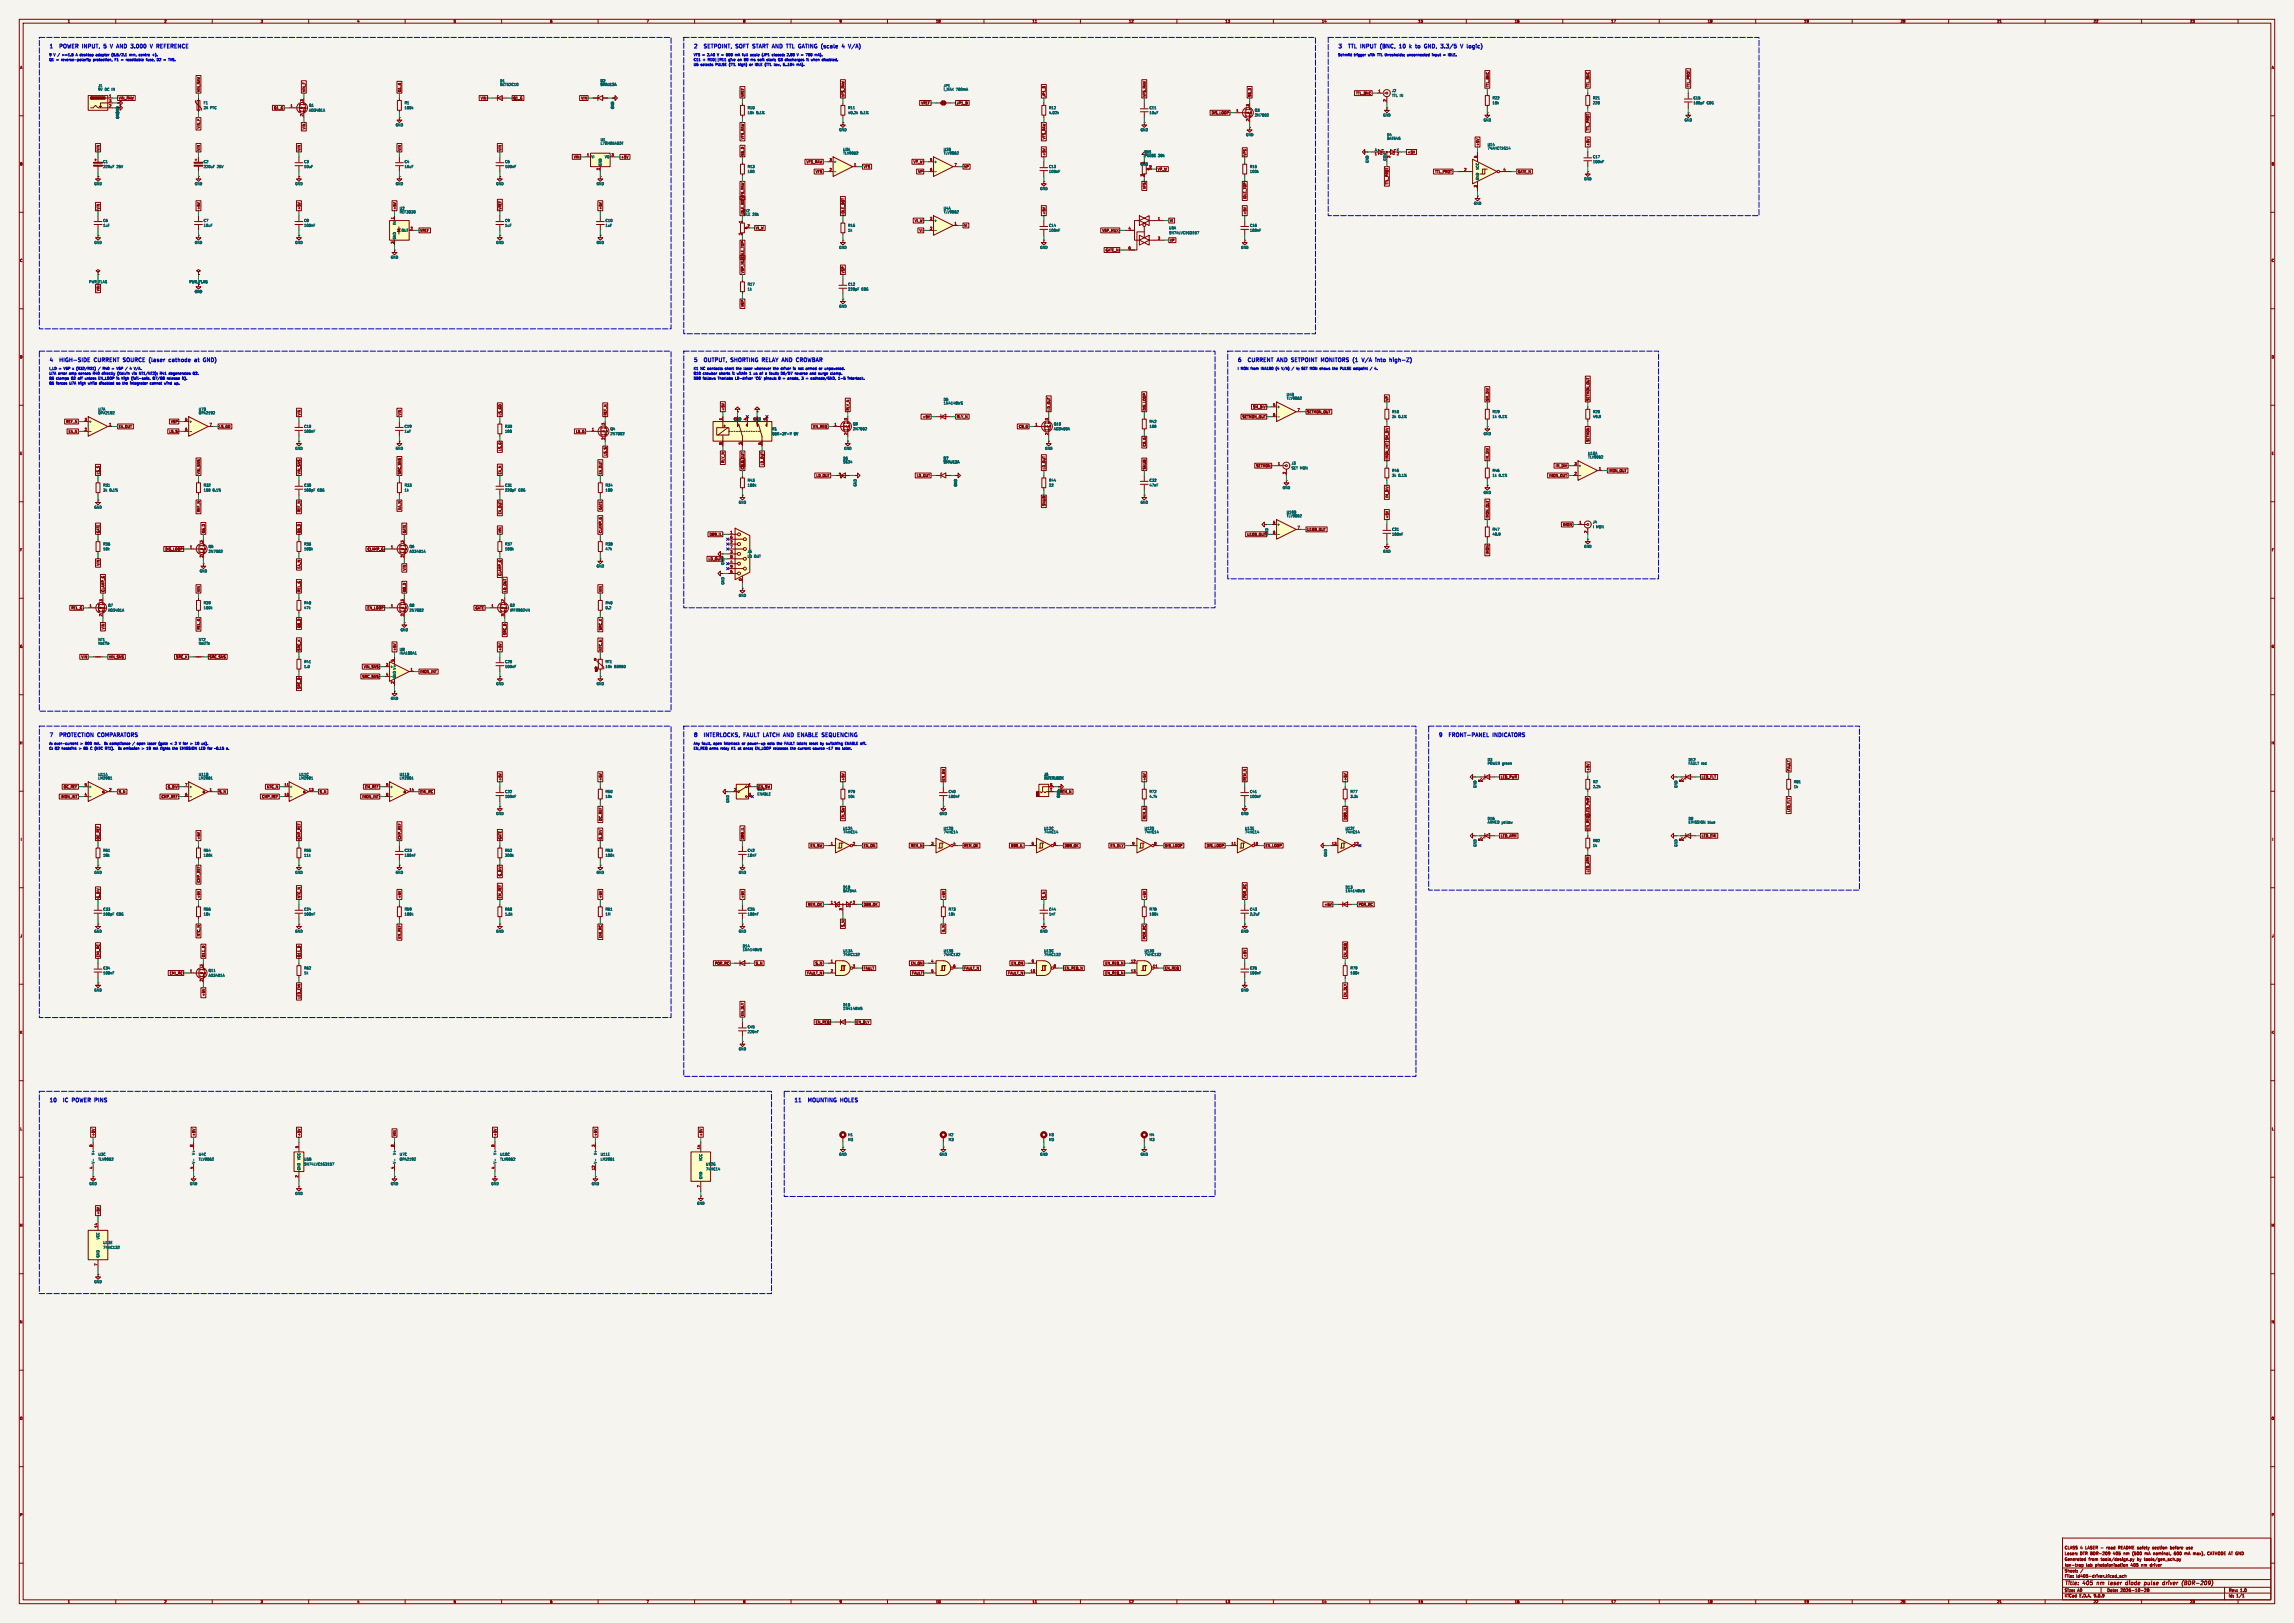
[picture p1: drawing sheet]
<svg xmlns="http://www.w3.org/2000/svg" width="1189mm" height="841mm" viewBox="0 0 1189 841" stroke-linecap="round" stroke-linejoin="round" font-family="sans-serif">
<defs><g id="words">
<g font-size="2.8" fill="#0000c2">
<text x="25" y="25">1</text>
<text x="32" y="25">POWER</text>
<text x="44" y="25">INPUT,</text>
<text x="56" y="25">5</text>
<text x="61" y="25">V</text>
<text x="65" y="25">AND</text>
<text x="73" y="25">3.000</text>
<text x="84" y="25">V</text>
<text x="88" y="25">REFERENCE</text>
<text x="359" y="25">2</text>
<text x="366" y="25">SETPOINT,</text>
<text x="383" y="25">SOFT</text>
<text x="393" y="25">START AND</text>
<text x="412" y="25">TTL GATING (scale</text>
<text x="443" y="25">4</text>
<text x="693" y="25">3</text>
<text x="700" y="25">TTL INPUT</text>
<text x="718" y="25">(BNC,</text>
<text x="729" y="25">10</text>
<text x="735" y="25">k</text>
<text x="739" y="25">to</text>
<text x="744" y="25">GND,</text>
<text x="753" y="25">3.3/5</text>
<text x="764" y="25">V</text>
<text x="769" y="25">logic)</text>
<text x="25" y="188">4</text>
<text x="32" y="188">HIGH-SIDE</text>
<text x="51" y="188">CURRENT</text>
<text x="66" y="188">SOURCE</text>
<text x="81" y="188">(laser</text>
<text x="92" y="188">cathode</text>
<text x="106" y="188">at</text>
<text x="111" y="188">GND)</text>
<text x="359" y="188">5</text>
<text x="366" y="188">OUTPUT,</text>
<text x="381" y="188">SHORTING</text>
<text x="398" y="188">RELAY AND</text>
<text x="417" y="188">CROWBAR</text>
<text x="641" y="188">6</text>
<text x="648" y="188">CURRENT</text>
<text x="664" y="188">AND</text>
<text x="672" y="188">SETPOINT</text>
<text x="688" y="188">MONITORS</text>
<text x="705" y="188">(1</text>
<text x="711" y="188">V/A</text>
<text x="719" y="188">into</text>
<text x="727" y="188">high-Z)</text>
<text x="25" y="382">7</text>
<text x="32" y="382">PROTECTION</text>
<text x="52" y="382">COMPARATORS</text>
<text x="359" y="382">8</text>
<text x="366" y="382">INTERLOCKS,</text>
<text x="387" y="382">FAULT LATCH AND</text>
<text x="418" y="382">ENABLE SEQUENCING</text>
<text x="745" y="382">9</text>
<text x="752" y="382">FRONT-PANEL</text>
<text x="776" y="382">INDICATORS</text>
<text x="25" y="571">10</text>
<text x="34" y="571">IC</text>
<text x="39" y="571">POWER</text>
<text x="52" y="571">PINS</text>
<text x="411" y="571">11</text>
<text x="420" y="571">MOUNTING</text>
<text x="437" y="571">HOLES</text>
</g>
<g font-size="2.8" fill="#840000">
<text x="1070" y="822">Title:</text>
<text x="1080" y="822">405</text>
<text x="1088" y="822">nm</text>
<text x="1094" y="822">laser</text>
<text x="1104" y="822">diode</text>
<text x="1115" y="822">pulse</text>
<text x="1125" y="822">driver</text>
<text x="1136" y="822">(BDR-209)</text>
</g>
<g font-size="2.1" fill="#840000">
<text x="1070" y="803">CLASS 4</text>
<text x="1081" y="803">LASER -</text>
<text x="1092" y="803">read</text>
<text x="1098" y="803">README safety</text>
<text x="1116" y="803">section</text>
<text x="1126" y="803">before</text>
<text x="1134" y="803">use</text>
<text x="1070" y="809">Generated</text>
<text x="1070" y="806">Laser:</text>
<text x="1078" y="806">DTR BDR-209</text>
<text x="1083" y="809">from</text>
<text x="1089" y="809">tools/design.py</text>
<text x="1095" y="806">405</text>
<text x="1101" y="806">nm</text>
<text x="1106" y="806">(500</text>
<text x="1108" y="809">by</text>
<text x="1112" y="809">tools/gen_sch.py</text>
<text x="1112" y="806">mA nominal,</text>
<text x="1128" y="806">600</text>
<text x="1133" y="806">mA max),</text>
<text x="1146" y="806">CATHODE AT GND</text>
<text x="1070" y="815">Sheet:</text>
<text x="1070" y="812">Ion-trap</text>
<text x="1082" y="812">lab</text>
<text x="1087" y="812">photoionisation</text>
<text x="1106" y="812">405</text>
<text x="1112" y="812">nm</text>
<text x="1117" y="812">driver</text>
<text x="1070" y="818">File:</text>
<text x="1076" y="818">ld405-driver.kicad_sch</text>
<text x="1070" y="828">KiCad</text>
<text x="1070" y="825">Size:</text>
<text x="1077" y="825">A0</text>
<text x="1078" y="828">E.D.A.</text>
<text x="1085" y="828">9.0.9</text>
<text x="1092" y="825">Date:</text>
<text x="1099" y="825">2026-10-28</text>
<text x="1155" y="825">Rev:</text>
<text x="1155" y="828">Id:</text>
<text x="1159" y="828">1/1</text>
<text x="1161" y="825">1.0</text>
</g>
<g font-size="1.8" fill="#840000">
<text x="35" y="12">1</text>
<text x="85" y="12">2</text>
<text x="135" y="12">3</text>
<text x="185" y="12">4</text>
<text x="235" y="12">5</text>
<text x="285" y="12">6</text>
<text x="335" y="12">7</text>
<text x="385" y="12">8</text>
<text x="435" y="12">9</text>
<text x="485" y="12">10</text>
<text x="535" y="12">11</text>
<text x="585" y="12">12</text>
<text x="635" y="12">13</text>
<text x="685" y="12">14</text>
<text x="735" y="12">15</text>
<text x="785" y="12">16</text>
<text x="835" y="12">17</text>
<text x="885" y="12">18</text>
<text x="935" y="12">19</text>
<text x="985" y="12">20</text>
<text x="1035" y="12">21</text>
<text x="1085" y="12">22</text>
<text x="1135" y="12">23</text>
<text x="10" y="36">A</text>
<text x="1177" y="36">A</text>
<text x="104" y="48" transform="rotate(-90 104 48)">VIN_RAW</text>
<text x="158" y="48" transform="rotate(-90 158 48)">VIN_F</text>
<text x="208" y="48" transform="rotate(-90 208 48)">Q1_G</text>
<text x="772" y="45" transform="rotate(-90 772 45)">TTL_BNC</text>
<text x="824" y="45" transform="rotate(-90 824 45)">TTL_BNC</text>
<text x="876" y="45" transform="rotate(-90 876 45)">TTL_PROT</text>
<text x="61" y="52">VIN_RAW</text>
<text x="249" y="52">VIN</text>
<text x="266" y="52">Q1_G</text>
<text x="301" y="52">VIN</text>
<text x="386" y="50" transform="rotate(-90 386 50)">VREF</text>
<text x="438" y="50" transform="rotate(-90 438 50)">VFS_RAW</text>
<text x="542" y="50" transform="rotate(-90 542 50)">JP1_B</text>
<text x="594" y="50" transform="rotate(-90 594 50)">VFS_RAW</text>
<text x="649" y="50" transform="rotate(-90 649 50)">SS_D</text>
<text x="703" y="49">TTL_BNC</text>
<text x="62" y="59" transform="rotate(-90 62 59)">GND</text>
<text x="142" y="57">Q1_G</text>
<text x="477" y="54">VREF</text>
<text x="496" y="54">JP1_B</text>
<text x="628" y="59">DIS_LOOP</text>
<text x="104" y="67" transform="rotate(-90 104 67)">VIN_F</text>
<text x="158" y="67" transform="rotate(-90 158 67)">VIN</text>
<text x="824" y="68" transform="rotate(-90 824 68)">TTL_PROT</text>
<text x="386" y="72" transform="rotate(-90 386 72)">VFS_RAW</text>
<text x="542" y="72" transform="rotate(-90 542 72)">VFS_RAW</text>
<text x="767" y="76" transform="rotate(-90 767 76)">+5V</text>
<text x="824" y="76" transform="rotate(-90 824 76)">+5V</text>
<text x="52" y="78" transform="rotate(-90 52 78)">VIN</text>
<text x="104" y="78" transform="rotate(-90 104 78)">VIN</text>
<text x="156" y="78" transform="rotate(-90 156 78)">VIN</text>
<text x="208" y="78" transform="rotate(-90 208 78)">VIN</text>
<text x="260" y="78" transform="rotate(-90 260 78)">VIN</text>
<text x="297" y="82">VIN</text>
<text x="322" y="82">+5V</text>
<text x="386" y="81" transform="rotate(-90 386 81)">SS_D</text>
<text x="542" y="81" transform="rotate(-90 542 81)">+5V</text>
<text x="646" y="81" transform="rotate(-90 646 81)">VFS</text>
<text x="729" y="80">+5V</text>
<text x="10" y="86">B</text>
<text x="418" y="85">VFS_RAW</text>
<text x="423" y="90">VFS</text>
<text x="448" y="87">VFS</text>
<text x="473" y="85">VP_W</text>
<text x="476" y="90">VP</text>
<text x="500" y="87">VP</text>
<text x="600" y="89">VP_W</text>
<text x="744" y="90">TTL_PROT</text>
<text x="787" y="90">GATE_N</text>
<text x="1177" y="86">B</text>
<text x="720" y="96" transform="rotate(-90 720 96)">TTL_PROT</text>
<text x="594" y="98" transform="rotate(-90 594 98)">VFS</text>
<text x="646" y="103" transform="rotate(-90 646 103)">IDLE_TOP</text>
<text x="52" y="109" transform="rotate(-90 52 109)">VIN</text>
<text x="104" y="109" transform="rotate(-90 104 109)">+5V</text>
<text x="156" y="109" transform="rotate(-90 156 109)">+5V</text>
<text x="205" y="109" transform="rotate(-90 205 109)">+5V</text>
<text x="260" y="109" transform="rotate(-90 260 109)">VREF</text>
<text x="312" y="109" transform="rotate(-90 312 109)">+5V</text>
<text x="385" y="110">RV2</text>
<text x="386" y="111" transform="rotate(-90 386 111)">IDLE_BOTVFS_RAW</text>
<text x="438" y="111" transform="rotate(-90 438 111)">IDLE_BOT</text>
<text x="542" y="111" transform="rotate(-90 542 111)">+5V</text>
<text x="646" y="111" transform="rotate(-90 646 111)">+5V</text>
<text x="392" y="119">VI_W</text>
<text x="474" y="115">VI_W</text>
<text x="500" y="118">VI</text>
<text x="606" y="115">VI</text>
<text x="218" y="120">VREF</text>
<text x="476" y="120">VI</text>
<text x="571" y="120">VSP_MUX</text>
<text x="606" y="125">VP</text>
<text x="573" y="130">GATE_N</text>
<text x="10" y="136">C</text>
<text x="1177" y="136">C</text>
<text x="386" y="142" transform="rotate(-90 386 142)">VSP_MUXIDLE_TOP</text>
<text x="438" y="142" transform="rotate(-90 438 142)">VSP</text>
<text x="52" y="151" transform="rotate(-90 52 151)">VIN</text>
<text x="386" y="159" transform="rotate(-90 386 159)">VSP</text>
<text x="10" y="186">D</text>
<text x="1177" y="186">D</text>
<text x="720" y="208" transform="rotate(-90 720 208)">VP</text>
<text x="772" y="208" transform="rotate(-90 772 208)">SM_DIV</text>
<text x="824" y="208" transform="rotate(-90 824 208)">SETMON_OUT</text>
<text x="156" y="215" transform="rotate(-90 156 215)">VIN</text>
<text x="208" y="215" transform="rotate(-90 208 215)">VIN</text>
<text x="260" y="215" transform="rotate(-90 260 215)">LS_GO</text>
<text x="315" y="215" transform="rotate(-90 315 215)">REF_N</text>
<text x="376" y="213" transform="rotate(-90 376 213)">+5V</text>
<text x="440" y="213" transform="rotate(-90 440 213)">RLY_N</text>
<text x="545" y="213" transform="rotate(-90 545 213)">LD_OUT</text>
<text x="594" y="213" transform="rotate(-90 594 213)">DIS_LOOP</text>
<text x="649" y="212">SM_DIV</text>
<text x="677" y="214">SETMON_OUT</text>
<text x="34" y="219">REF_N</text>
<text x="61" y="222">EA_OUT</text>
<text x="88" y="219">VSP</text>
<text x="114" y="222">LS_GO</text>
<text x="375" y="221">+</text>
<text x="421" y="222">EN_REQ</text>
<text x="478" y="217">+5V</text>
<text x="496" y="217">RLY_N</text>
<text x="528" y="222">CB_G</text>
<text x="644" y="217">SETMON_OUT</text>
<text x="35" y="224">EA_N</text>
<text x="88" y="224">LS_S</text>
<text x="298" y="224">LS_G</text>
<text x="260" y="234" transform="rotate(-90 260 234)">LS_G</text>
<text x="594" y="232" transform="rotate(-90 594 232)">CB_G</text>
<text x="720" y="228" transform="rotate(-90 720 228)">SM_DIV</text>
<text x="824" y="229" transform="rotate(-90 824 229)">SETMON</text>
<text x="10" y="236">E</text>
<text x="315" y="236" transform="rotate(-90 315 236)">LS_S</text>
<text x="720" y="238" transform="rotate(-90 720 238)">IMON_INT</text>
<text x="772" y="238" transform="rotate(-90 772 238)">IM_DIV</text>
<text x="1177" y="236">E</text>
<text x="52" y="246" transform="rotate(-90 52 246)">LS_S</text>
<text x="104" y="246" transform="rotate(-90 104 246)">VIN_SNS</text>
<text x="156" y="246" transform="rotate(-90 156 246)">VIN_SNS</text>
<text x="208" y="246" transform="rotate(-90 208 246)">SRC_SNS</text>
<text x="260" y="246" transform="rotate(-90 260 246)">EA_N</text>
<text x="312" y="246" transform="rotate(-90 312 246)">EA_OUT</text>
<text x="376" y="240" transform="rotate(-90 376 240)">RLY_N</text>
<text x="386" y="243" transform="rotate(-90 386 243)">CB_G</text>
<text x="386" y="241" transform="rotate(-90 386 241)">LD_OUT</text>
<text x="396" y="241" transform="rotate(-90 396 241)">LD_OUT</text>
<text x="542" y="243" transform="rotate(-90 542 243)">LD_OUT</text>
<text x="594" y="243" transform="rotate(-90 594 243)">SNUB</text>
<text x="651" y="242">SETMON</text>
<text x="806" y="242">IM_DIV</text>
<text x="834" y="245">IMON_OUT</text>
<text x="423" y="247">LD_OUT</text>
<text x="475" y="247">LD_OUT</text>
<text x="803" y="247">IMON_OUT</text>
<text x="542" y="262" transform="rotate(-90 542 262)">SNUB</text>
<text x="720" y="258" transform="rotate(-90 720 258)">IM_DIV</text>
<text x="104" y="266" transform="rotate(-90 104 266)">REF_N</text>
<text x="156" y="266" transform="rotate(-90 156 266)">REF_N</text>
<text x="208" y="264" transform="rotate(-90 208 264)">EA_N</text>
<text x="260" y="267" transform="rotate(-90 260 267)">EA_OUT</text>
<text x="312" y="264" transform="rotate(-90 312 264)">GATE</text>
<text x="720" y="269" transform="rotate(-90 720 269)">+5V</text>
<text x="772" y="269" transform="rotate(-90 772 269)">IMON_OUT</text>
<text x="677" y="275">U10B_OUT</text>
<text x="810" y="273">IMON</text>
<text x="52" y="276" transform="rotate(-90 52 276)">GATE</text>
<text x="106" y="276" transform="rotate(-90 106 276)">Q5_D</text>
<text x="156" y="276" transform="rotate(-90 156 276)">Q5_D</text>
<text x="211" y="276" transform="rotate(-90 211 276)">GATE</text>
<text x="260" y="276" transform="rotate(-90 260 276)">VIN</text>
<text x="312" y="276" transform="rotate(-90 312 276)">CLAMP_G</text>
<text x="368" y="278">DB9_IL</text>
<text x="646" y="278">U10B_OUT</text>
<text x="10" y="286">F</text>
<text x="86" y="285">DIS_LOOP</text>
<text x="190" y="285">CLAMP_G</text>
<text x="772" y="287" transform="rotate(-90 772 287)">IMON</text>
<text x="1177" y="286">F</text>
<text x="52" y="293" transform="rotate(-90 52 293)">VIN</text>
<text x="367" y="291">LD_OUT</text>
<text x="156" y="295" transform="rotate(-90 156 295)">EA_N</text>
<text x="211" y="296" transform="rotate(-90 211 296)">VIN</text>
<text x="260" y="299" transform="rotate(-90 260 299)">CLAMP_G</text>
<text x="54" y="307" transform="rotate(-90 54 307)">CLAMP_G</text>
<text x="104" y="307" transform="rotate(-90 104 307)">VIN</text>
<text x="156" y="307" transform="rotate(-90 156 307)">REL_G</text>
<text x="211" y="307" transform="rotate(-90 211 307)">Q8_D</text>
<text x="263" y="307" transform="rotate(-90 263 307)">LD_OUT</text>
<text x="312" y="307" transform="rotate(-90 312 307)">VIN</text>
<text x="37" y="316">REL_G</text>
<text x="190" y="316">EN_LOOP</text>
<text x="246" y="316">GATE</text>
<text x="54" y="326" transform="rotate(-90 54 326)">VIN</text>
<text x="104" y="326" transform="rotate(-90 104 326)">REL_G</text>
<text x="156" y="325" transform="rotate(-90 156 325)">Q8_D</text>
<text x="263" y="329" transform="rotate(-90 263 329)">SRC_D</text>
<text x="312" y="327" transform="rotate(-90 312 327)">SRC_K</text>
<text x="10" y="336">G</text>
<text x="1177" y="336">G</text>
<text x="42" y="341">VIN</text>
<text x="56" y="341">VIN_SNS</text>
<text x="91" y="341">SRC_K</text>
<text x="108" y="341">SRC_SNS</text>
<text x="156" y="337" transform="rotate(-90 156 337)">SRC_K</text>
<text x="205" y="337" transform="rotate(-90 205 337)">+5V</text>
<text x="260" y="337" transform="rotate(-90 260 337)">+5V</text>
<text x="312" y="337" transform="rotate(-90 312 337)">NTC_N</text>
<text x="188" y="346">VIN_SNS</text>
<text x="188" y="351">SRC_SNS</text>
<text x="218" y="349">IMON_INT</text>
<text x="156" y="357" transform="rotate(-90 156 357)">SRC_D</text>
<text x="10" y="386">H</text>
<text x="1177" y="386">H</text>
<text x="824" y="400" transform="rotate(-90 824 400)">+5V</text>
<text x="928" y="400" transform="rotate(-90 928 400)">FAULT</text>
<text x="260" y="405" transform="rotate(-90 260 405)">+5V</text>
<text x="312" y="405" transform="rotate(-90 312 405)">+5V</text>
<text x="438" y="405" transform="rotate(-90 438 405)">+5V</text>
<text x="490" y="405" transform="rotate(-90 490 405)">EN_SW</text>
<text x="594" y="405" transform="rotate(-90 594 405)">+5V</text>
<text x="646" y="405" transform="rotate(-90 646 405)">REM_N</text>
<text x="698" y="405" transform="rotate(-90 698 405)">+5V</text>
<text x="778" y="404">LED_PWR</text>
<text x="882" y="404">LED_FLT</text>
<text x="31" y="414">IMON_INT</text>
<text x="33" y="409">OC_REF</text>
<text x="61" y="411">S_N</text>
<text x="84" y="414">CMP_REF</text>
<text x="87" y="409">G_DIV</text>
<text x="114" y="411">S_N</text>
<text x="136" y="414">CMP_REF</text>
<text x="138" y="409">NTC_N</text>
<text x="166" y="411">S_N</text>
<text x="188" y="414">IMON_INT</text>
<text x="189" y="409">EM_REF</text>
<text x="218" y="411">EMI_RC</text>
<text x="392" y="410">SW1</text>
<text x="393" y="409">EN_SW</text>
<text x="549" y="411">REM_N</text>
<text x="312" y="426" transform="rotate(-90 312 426)">OC_REF</text>
<text x="438" y="425" transform="rotate(-90 438 425)">EN_SW</text>
<text x="594" y="425" transform="rotate(-90 594 425)">REM_N</text>
<text x="698" y="425" transform="rotate(-90 698 425)">DB9_IL</text>
<text x="928" y="421" transform="rotate(-90 928 421)">LED_FLT</text>
<text x="824" y="430" transform="rotate(-90 824 430)">EN_REQ LED_PWR</text>
<text x="11" y="436">I</text>
<text x="52" y="435" transform="rotate(-90 52 435)">OC_REF</text>
<text x="104" y="435" transform="rotate(-90 104 435)">+5V</text>
<text x="156" y="435" transform="rotate(-90 156 435)">CMP_REF</text>
<text x="208" y="435" transform="rotate(-90 208 435)">CMP_REF</text>
<text x="260" y="435" transform="rotate(-90 260 435)">GATE</text>
<text x="312" y="435" transform="rotate(-90 312 435)">G_DIV</text>
<text x="386" y="435" transform="rotate(-90 386 435)">DB9_IL</text>
<text x="778" y="434">LED_ARM</text>
<text x="882" y="434">LED_EMI</text>
<text x="1178" y="436">I</text>
<text x="420" y="439">EN_SW</text>
<text x="448" y="439">EN_ON</text>
<text x="472" y="439">REM_N</text>
<text x="500" y="439">REM_OK</text>
<text x="524" y="439">DB9_IL</text>
<text x="552" y="439">DB9_OK</text>
<text x="575" y="439">EN_DLY</text>
<text x="604" y="439">DIS_LOOP</text>
<text x="625" y="439">DIS_LOOP</text>
<text x="656" y="439">EN_LOOP</text>
<text x="260" y="454" transform="rotate(-90 260 454)">G_DIV</text>
<text x="824" y="452" transform="rotate(-90 824 452)">LED_ARM</text>
<text x="104" y="457" transform="rotate(-90 104 457)">CMP_REF</text>
<text x="52" y="466" transform="rotate(-90 52 466)">G_DIV</text>
<text x="104" y="466" transform="rotate(-90 104 466)">+5V</text>
<text x="156" y="466" transform="rotate(-90 156 466)">NTC_N</text>
<text x="208" y="466" transform="rotate(-90 208 466)">+5V</text>
<text x="260" y="466" transform="rotate(-90 260 466)">EM_REF</text>
<text x="312" y="466" transform="rotate(-90 312 466)">+5V</text>
<text x="386" y="466" transform="rotate(-90 386 466)">+5V</text>
<text x="490" y="466" transform="rotate(-90 490 466)">+5V</text>
<text x="542" y="466" transform="rotate(-90 542 466)">S_N</text>
<text x="594" y="466" transform="rotate(-90 594 466)">+5V</text>
<text x="646" y="466" transform="rotate(-90 646 466)">POR_RC</text>
<text x="419" y="470">REM_OK</text>
<text x="448" y="470">DB9_OK</text>
<text x="686" y="470">+5V</text>
<text x="704" y="470">POR_RC</text>
<text x="10" y="486">J</text>
<text x="104" y="485" transform="rotate(-90 104 485)">NTC_N</text>
<text x="438" y="480" transform="rotate(-90 438 480)">S_N</text>
<text x="490" y="483" transform="rotate(-90 490 483)">S_N</text>
<text x="1177" y="486">J</text>
<text x="208" y="487" transform="rotate(-90 208 487)">EM_REF</text>
<text x="312" y="486" transform="rotate(-90 312 486)">EMI_RC</text>
<text x="594" y="487" transform="rotate(-90 594 487)">POR_RC</text>
<text x="52" y="496" transform="rotate(-90 52 496)">EMI_RC</text>
<text x="106" y="496" transform="rotate(-90 106 496)">Q11_D</text>
<text x="156" y="496" transform="rotate(-90 156 496)">Q11_D</text>
<text x="646" y="496" transform="rotate(-90 646 496)">+5V</text>
<text x="698" y="496" transform="rotate(-90 698 496)">EN_REQ</text>
<text x="370" y="500">POR_RC</text>
<text x="392" y="500">S_N</text>
<text x="423" y="500">S_N</text>
<text x="448" y="503">FAULT</text>
<text x="472" y="500">EN_ON</text>
<text x="500" y="503">FAULT_N</text>
<text x="524" y="500">EN_ON</text>
<text x="552" y="503">EN_REQ_N</text>
<text x="573" y="500">EN_REQ_N</text>
<text x="604" y="503">EN_REQ</text>
<text x="88" y="505">EMI_RC</text>
<text x="418" y="505">FAULT_N</text>
<text x="473" y="505">FAULT</text>
<text x="522" y="505">FAULT_N</text>
<text x="573" y="505">EN_REQ_N</text>
<text x="106" y="516" transform="rotate(-90 106 516)">+5V</text>
<text x="156" y="518" transform="rotate(-90 156 518)">LED_EMI</text>
<text x="698" y="517" transform="rotate(-90 698 517)">EN_DLY</text>
<text x="386" y="527" transform="rotate(-90 386 527)">EN_DLY</text>
<text x="423" y="531">EN_REQ</text>
<text x="444" y="531">EN_DLY</text>
<text x="10" y="536">K</text>
<text x="1177" y="536">K</text>
<text x="10" y="586">L</text>
<text x="1177" y="586">L</text>
<text x="49" y="589" transform="rotate(-90 49 589)">+5V</text>
<text x="101" y="589" transform="rotate(-90 101 589)">+5V</text>
<text x="156" y="589" transform="rotate(-90 156 589)">+5V</text>
<text x="205" y="589" transform="rotate(-90 205 589)">VIN</text>
<text x="257" y="589" transform="rotate(-90 257 589)">+5V</text>
<text x="310" y="589" transform="rotate(-90 310 589)">+5V</text>
<text x="364" y="589" transform="rotate(-90 364 589)">+5V</text>
<text x="52" y="629" transform="rotate(-90 52 629)">+5V</text>
<text x="10" y="636">M</text>
<text x="1177" y="636">M</text>
<text x="10" y="686">N</text>
<text x="1177" y="686">N</text>
<text x="10" y="736">O</text>
<text x="1177" y="736">O</text>
<text x="10" y="786">P</text>
<text x="1177" y="786">P</text>
<text x="35" y="831">1</text>
<text x="85" y="831">2</text>
<text x="135" y="831">3</text>
<text x="185" y="831">4</text>
<text x="235" y="831">5</text>
<text x="285" y="831">6</text>
<text x="335" y="831">7</text>
<text x="385" y="831">8</text>
<text x="435" y="831">9</text>
<text x="485" y="831">10</text>
<text x="535" y="831">11</text>
<text x="585" y="831">12</text>
<text x="635" y="831">13</text>
<text x="685" y="831">14</text>
<text x="735" y="831">15</text>
<text x="785" y="831">16</text>
<text x="835" y="831">17</text>
<text x="885" y="831">18</text>
<text x="935" y="831">19</text>
<text x="985" y="831">20</text>
<text x="1035" y="831">21</text>
<text x="1085" y="831">22</text>
<text x="1135" y="831">23</text>
</g>
<g font-size="1.8" fill="#0000c2">
<text x="25" y="29">9</text>
<text x="28" y="29">V /</text>
<text x="33" y="29">&gt;=1.5</text>
<text x="40" y="29">A desktop</text>
<text x="51" y="29">adapter</text>
<text x="59" y="29">(5.5/2.1</text>
<text x="68" y="29">mm,</text>
<text x="74" y="29">centre</text>
<text x="81" y="29">+).</text>
<text x="359" y="29">VFS =</text>
<text x="367" y="29">2.40</text>
<text x="372" y="29">V =</text>
<text x="377" y="29">600</text>
<text x="382" y="29">mA</text>
<text x="386" y="29">full</text>
<text x="390" y="29">scale</text>
<text x="396" y="29">(JP1</text>
<text x="402" y="29">closed:</text>
<text x="410" y="29">2.80</text>
<text x="415" y="29">V =</text>
<text x="420" y="29">700</text>
<text x="425" y="29">mA).</text>
<text x="693" y="29">Schmitt</text>
<text x="702" y="29">trigger</text>
<text x="709" y="29">with</text>
<text x="714" y="29">TTL thresholds;</text>
<text x="730" y="29">unconnected</text>
<text x="743" y="29">input</text>
<text x="752" y="29">IDLE.</text>
<text x="25" y="32">Q1</text>
<text x="29" y="32">=</text>
<text x="32" y="32">reverse-polarity</text>
<text x="49" y="32">protection,</text>
<text x="60" y="32">F1</text>
<text x="66" y="32">resettable</text>
<text x="77" y="32">fuse,</text>
<text x="83" y="32">D2</text>
<text x="89" y="32">TVS.</text>
<text x="359" y="34">U5</text>
<text x="359" y="32">C11</text>
<text x="363" y="34">selects</text>
<text x="364" y="32">+</text>
<text x="367" y="32">R10||R11</text>
<text x="371" y="34">PULSE</text>
<text x="378" y="32">give</text>
<text x="378" y="34">(TTL</text>
<text x="383" y="32">an</text>
<text x="383" y="34">high)</text>
<text x="386" y="32">80</text>
<text x="389" y="34">or</text>
<text x="390" y="32">ms</text>
<text x="392" y="34">IDLE</text>
<text x="394" y="32">soft</text>
<text x="398" y="34">(TTL</text>
<text x="399" y="32">start;</text>
<text x="403" y="34">low,</text>
<text x="405" y="32">Q3</text>
<text x="407" y="34">5..104</text>
<text x="409" y="32">discharges</text>
<text x="415" y="34">mA).</text>
<text x="420" y="32">it</text>
<text x="423" y="32">when</text>
<text x="428" y="32">disabled.</text>
<text x="25" y="192">I_LD</text>
<text x="30" y="192">=</text>
<text x="33" y="192">VSP x</text>
<text x="40" y="192">(R32/R31)</text>
<text x="54" y="192">R40</text>
<text x="62" y="192">VSP /</text>
<text x="69" y="192">4</text>
<text x="71" y="192">V/A.</text>
<text x="359" y="192">K1</text>
<text x="363" y="192">NC contacts</text>
<text x="376" y="192">short</text>
<text x="382" y="192">the</text>
<text x="386" y="192">laser</text>
<text x="392" y="192">whenever</text>
<text x="402" y="192">the</text>
<text x="406" y="192">driver</text>
<text x="413" y="192">is</text>
<text x="415" y="192">not</text>
<text x="420" y="192">armed</text>
<text x="427" y="192">or</text>
<text x="430" y="192">unpowered.</text>
<text x="641" y="192">I</text>
<text x="643" y="192">MON from</text>
<text x="654" y="192">INA180</text>
<text x="662" y="192">(4</text>
<text x="665" y="192">V/A)</text>
<text x="673" y="192">4;</text>
<text x="676" y="192">SET MON shows</text>
<text x="693" y="192">the</text>
<text x="697" y="192">PULSE</text>
<text x="704" y="192">setpoint</text>
<text x="713" y="192">/</text>
<text x="25" y="197">Q6</text>
<text x="25" y="194">U7A</text>
<text x="29" y="197">clamps</text>
<text x="30" y="194">error</text>
<text x="36" y="194">amp</text>
<text x="37" y="197">Q2</text>
<text x="41" y="197">off</text>
<text x="41" y="194">senses</text>
<text x="45" y="197">unless</text>
<text x="49" y="194">R40</text>
<text x="52" y="197">EN_LOOP is</text>
<text x="54" y="194">directly</text>
<text x="62" y="194">(Kelvin</text>
<text x="64" y="197">high</text>
<text x="69" y="197">(fail-safe,</text>
<text x="70" y="194">via</text>
<text x="73" y="194">NT1/NT2);</text>
<text x="81" y="197">Q7/Q8</text>
<text x="84" y="194">R41</text>
<text x="88" y="197">release</text>
<text x="89" y="194">degenerates</text>
<text x="96" y="197">it).</text>
<text x="102" y="194">Q2.</text>
<text x="359" y="197">DB9</text>
<text x="359" y="194">Q10</text>
<text x="364" y="197">follows</text>
<text x="364" y="194">crowbar</text>
<text x="372" y="197">Thorlabs</text>
<text x="373" y="194">shorts</text>
<text x="380" y="194">it</text>
<text x="381" y="197">LD-driver</text>
<text x="382" y="194">within</text>
<text x="389" y="194">1</text>
<text x="392" y="194">us</text>
<text x="392" y="197">'CG'</text>
<text x="395" y="194">of</text>
<text x="397" y="197">pinout:</text>
<text x="398" y="194">a</text>
<text x="400" y="194">fault;</text>
<text x="404" y="197">8</text>
<text x="406" y="194">D6/D7</text>
<text x="407" y="197">=</text>
<text x="410" y="197">anode,</text>
<text x="414" y="194">reverse</text>
<text x="419" y="197">=</text>
<text x="422" y="194">and</text>
<text x="422" y="197">cathode/GND,</text>
<text x="427" y="194">surge</text>
<text x="433" y="194">clamp.</text>
<text x="437" y="197">1-5</text>
<text x="442" y="197">interlock.</text>
<text x="25" y="199">Q5</text>
<text x="29" y="199">forces</text>
<text x="36" y="199">U7A</text>
<text x="41" y="199">high</text>
<text x="46" y="199">while</text>
<text x="52" y="199">disabled</text>
<text x="61" y="199">so</text>
<text x="65" y="199">the</text>
<text x="69" y="199">integrator</text>
<text x="79" y="199">cannot</text>
<text x="87" y="199">wind</text>
<text x="92" y="199">up.</text>
<text x="25" y="386">A: over-current</text>
<text x="25" y="389">C:</text>
<text x="28" y="389">Q2</text>
<text x="32" y="389">heatsink</text>
<text x="41" y="389">&gt;</text>
<text x="42" y="386">&gt;</text>
<text x="44" y="389">85</text>
<text x="45" y="386">800</text>
<text x="48" y="389">C (NTC</text>
<text x="49" y="386">mA.</text>
<text x="55" y="386">B:</text>
<text x="56" y="389">RT1).</text>
<text x="58" y="386">compliance</text>
<text x="63" y="389">D:</text>
<text x="66" y="389">emission</text>
<text x="70" y="386">/</text>
<text x="73" y="386">open</text>
<text x="75" y="389">&gt;</text>
<text x="78" y="389">19</text>
<text x="78" y="386">laser</text>
<text x="82" y="389">mA</text>
<text x="84" y="386">(gate</text>
<text x="86" y="389">lights</text>
<text x="90" y="386">&lt;</text>
<text x="92" y="389">the</text>
<text x="93" y="386">2</text>
<text x="95" y="386">V for</text>
<text x="96" y="389">EMISSION</text>
<text x="102" y="386">&gt;</text>
<text x="104" y="386">10</text>
<text x="106" y="389">LED for</text>
<text x="108" y="386">us).</text>
<text x="115" y="389">~0.15</text>
<text x="359" y="386">Any</text>
<text x="359" y="389">EN_REQ arms</text>
<text x="364" y="386">fault,</text>
<text x="370" y="386">open</text>
<text x="374" y="389">relay</text>
<text x="376" y="386">interlock</text>
<text x="379" y="389">K1</text>
<text x="383" y="389">at</text>
<text x="385" y="386">or</text>
<text x="386" y="389">once;</text>
<text x="388" y="386">power-up</text>
<text x="392" y="389">EN_LOOP releases</text>
<text x="399" y="386">sets</text>
<text x="404" y="386">the</text>
<text x="408" y="386">FAULT latch;</text>
<text x="411" y="389">the</text>
<text x="415" y="389">current</text>
<text x="421" y="386">reset</text>
<text x="423" y="389">source</text>
<text x="427" y="386">by</text>
<text x="430" y="386">switching</text>
<text x="431" y="389">~17</text>
<text x="435" y="389">ms</text>
<text x="439" y="389">later.</text>
<text x="440" y="386">ENABLE off.</text>
</g>
<g font-size="1.8" fill="#006464">
<text x="51" y="45">J1</text>
<text x="51" y="47">9V</text>
<text x="54" y="47">DC IN</text>
<text x="259" y="43">D1</text>
<text x="259" y="45">BZT52C10</text>
<text x="311" y="43">D2</text>
<text x="311" y="45">SMAJ13A</text>
<text x="489" y="45">JP1</text>
<text x="489" y="47">I_MAX 700mA</text>
<text x="721" y="48">J2</text>
<text x="721" y="50">TTL IN</text>
<text x="773" y="52">R22</text>
<text x="826" y="52">R21</text>
<text x="878" y="52">C15</text>
<text x="105" y="54">F1</text>
<text x="105" y="57">2A</text>
<text x="109" y="57">PTC</text>
<text x="160" y="58">AO3401A</text>
<text x="160" y="55">Q1</text>
<text x="210" y="54">R1</text>
<text x="210" y="57">100k</text>
<text x="318" y="57" transform="rotate(-90 318 57)">GND</text>
<text x="387" y="59">10k</text>
<text x="387" y="57">R10</text>
<text x="392" y="59">0.1%</text>
<text x="439" y="57">R11</text>
<text x="439" y="59">40.2k</text>
<text x="446" y="59">0.1%</text>
<text x="544" y="57">R12</text>
<text x="544" y="59">4.02k</text>
<text x="596" y="57">C11</text>
<text x="596" y="59">10uF</text>
<text x="650" y="58">Q3</text>
<text x="773" y="54">10k</text>
<text x="826" y="54">220</text>
<text x="878" y="54">100pF</text>
<text x="885" y="54">C0G</text>
<text x="205" y="66">GND</text>
<text x="650" y="61">2N7002</text>
<text x="717" y="61">GND</text>
<text x="769" y="63">GND</text>
<text x="873" y="63">GND</text>
<text x="435" y="68">GND</text>
<text x="591" y="68">GND</text>
<text x="646" y="71">GND</text>
<text x="719" y="71">D4</text>
<text x="311" y="75">L78M05ABDT</text>
<text x="311" y="73">U1</text>
<text x="719" y="73">BAT54S</text>
<text x="771" y="76">U14</text>
<text x="771" y="78">74AHCT1G14</text>
<text x="306" y="82">VI</text>
<text x="313" y="82">VO</text>
<text x="437" y="80">TLV9062</text>
<text x="437" y="78">U3A</text>
<text x="489" y="80">TLV9062</text>
<text x="489" y="78">U3B</text>
<text x="593" y="80">RV1</text>
<text x="593" y="82">PULSE</text>
<text x="600" y="82">20k</text>
<text x="712" y="78">A</text>
<text x="719" y="83" transform="rotate(-90 719 83)">COM</text>
<text x="724" y="78">K</text>
<text x="826" y="82">C17</text>
<text x="53" y="85">C1</text>
<text x="53" y="87">220uF</text>
<text x="60" y="87">25V</text>
<text x="105" y="85">C2</text>
<text x="105" y="87">220uF</text>
<text x="112" y="87">25V</text>
<text x="157" y="85">C3</text>
<text x="157" y="87">10uF</text>
<text x="210" y="85">C4</text>
<text x="210" y="87">10uF</text>
<text x="262" y="85">C5</text>
<text x="262" y="87">100nF</text>
<text x="312" y="86" transform="rotate(-90 312 86)">GND</text>
<text x="387" y="90">100</text>
<text x="387" y="87">R13</text>
<text x="432" y="85">+</text>
<text x="484" y="85">+</text>
<text x="544" y="90">100nF</text>
<text x="544" y="87">C13</text>
<text x="591" y="86">GND</text>
<text x="648" y="87">R15</text>
<text x="648" y="90">100k</text>
<text x="710" y="85" transform="rotate(-90 710 85)">GND</text>
<text x="767" y="88" transform="rotate(-90 767 88)">VCC</text>
<text x="826" y="85">100nF</text>
<text x="767" y="93" transform="rotate(-90 767 93)">GND</text>
<text x="821" y="94">GND</text>
<text x="49" y="96">GND</text>
<text x="101" y="96">GND</text>
<text x="153" y="96">GND</text>
<text x="205" y="96">GND</text>
<text x="257" y="96">GND</text>
<text x="309" y="96">GND</text>
<text x="539" y="99">GND</text>
<text x="764" y="106">GND</text>
<text x="207" y="109">U2</text>
<text x="207" y="111">REF3030</text>
<text x="385" y="112">IDLE</text>
<text x="390" y="112">20k</text>
<text x="489" y="111">TLV9062</text>
<text x="489" y="109">U4A</text>
<text x="53" y="115">C6</text>
<text x="53" y="118">1uF</text>
<text x="105" y="115">C7</text>
<text x="105" y="118">10uF</text>
<text x="157" y="115">C8</text>
<text x="157" y="118">100nF</text>
<text x="205" y="117" transform="rotate(-90 205 117)">IN</text>
<text x="262" y="115">C9</text>
<text x="262" y="118">1uF</text>
<text x="314" y="118">1uF</text>
<text x="314" y="115">C10</text>
<text x="439" y="118">R16</text>
<text x="484" y="115">+</text>
<text x="544" y="118">C14</text>
<text x="606" y="119">U5A</text>
<text x="648" y="118">C16</text>
<text x="205" y="124" transform="rotate(-90 205 124)">GND</text>
<text x="208" y="120">OUT</text>
<text x="439" y="120">1k</text>
<text x="544" y="120">100nF</text>
<text x="606" y="122">SN74LVC1G3157</text>
<text x="648" y="120">100nF</text>
<text x="49" y="127">GND</text>
<text x="101" y="127">GND</text>
<text x="153" y="127">GND</text>
<text x="257" y="127">GND</text>
<text x="309" y="127">GND</text>
<text x="435" y="129">GND</text>
<text x="539" y="129">GND</text>
<text x="643" y="129">GND</text>
<text x="202" y="134">GND</text>
<text x="46" y="147">PWR_FLAG</text>
<text x="98" y="147">PWR_FLAG</text>
<text x="387" y="148">R17</text>
<text x="439" y="148">C12</text>
<text x="101" y="152">GND</text>
<text x="387" y="151">1k</text>
<text x="439" y="151">220pF</text>
<text x="446" y="151">C0G</text>
<text x="435" y="160">GND</text>
<text x="489" y="208">D5</text>
<text x="489" y="210">1N4148WS</text>
<text x="667" y="207">TLV9062</text>
<text x="667" y="205">U4B</text>
<text x="51" y="215">OPA2192</text>
<text x="51" y="213">U7A</text>
<text x="103" y="215">OPA2192</text>
<text x="103" y="213">U7B</text>
<text x="662" y="212">+</text>
<text x="721" y="214">R18</text>
<text x="773" y="214">R19</text>
<text x="826" y="214">R20</text>
<text x="46" y="219">+</text>
<text x="98" y="219">+</text>
<text x="157" y="222">C18</text>
<text x="210" y="222">C19</text>
<text x="262" y="222">R30</text>
<text x="380" y="218">GND</text>
<text x="390" y="218">GND</text>
<text x="442" y="221">Q9</text>
<text x="546" y="221">Q10</text>
<text x="596" y="222">100</text>
<text x="596" y="219">R42</text>
<text x="721" y="217">3k</text>
<text x="725" y="217">0.1%</text>
<text x="773" y="217">1k</text>
<text x="777" y="217">0.1%</text>
<text x="826" y="217">49.9</text>
<text x="157" y="224">100nF</text>
<text x="210" y="224">1uF</text>
<text x="262" y="224">100</text>
<text x="316" y="223">Q4</text>
<text x="316" y="226">2N7002</text>
<text x="400" y="223">K1</text>
<text x="400" y="226">G6K-2F-Y</text>
<text x="412" y="226">5V</text>
<text x="442" y="223">2N7002</text>
<text x="546" y="223">AO3400A</text>
<text x="769" y="226">GND</text>
<text x="153" y="233">GND</text>
<text x="205" y="233">GND</text>
<text x="437" y="233">GND</text>
<text x="542" y="233">GND</text>
<text x="437" y="238">D6</text>
<text x="489" y="238">D7</text>
<text x="823" y="236">U10A</text>
<text x="823" y="238">TLV9062</text>
<text x="437" y="240">SS34</text>
<text x="489" y="240">SMAJ12A</text>
<text x="669" y="241">J3</text>
<text x="669" y="243">SET MON</text>
<text x="721" y="245">R45</text>
<text x="773" y="245">R46</text>
<text x="818" y="242">+</text>
<text x="387" y="250">R43</text>
<text x="544" y="250">R44</text>
<text x="596" y="250">C32</text>
<text x="721" y="247">3k</text>
<text x="725" y="247">0.1%</text>
<text x="773" y="247">1k</text>
<text x="777" y="247">0.1%</text>
<text x="53" y="252">R31</text>
<text x="53" y="255">3k</text>
<text x="57" y="255">0.1%</text>
<text x="105" y="255">150</text>
<text x="105" y="252">R32</text>
<text x="110" y="255">0.1%</text>
<text x="157" y="252">C30</text>
<text x="157" y="255">100pF</text>
<text x="165" y="255">C0G</text>
<text x="210" y="252">R33</text>
<text x="210" y="255">1k</text>
<text x="262" y="252">C31</text>
<text x="262" y="255">220pF</text>
<text x="269" y="255">C0G</text>
<text x="314" y="255">100</text>
<text x="314" y="252">R34</text>
<text x="387" y="252">100k</text>
<text x="444" y="252" transform="rotate(-90 444 252)">GND</text>
<text x="496" y="252" transform="rotate(-90 496 252)">GND</text>
<text x="544" y="252">22</text>
<text x="596" y="252">47nF</text>
<text x="665" y="254">GND</text>
<text x="769" y="256">GND</text>
<text x="49" y="264">GND</text>
<text x="383" y="261">GND</text>
<text x="591" y="261">GND</text>
<text x="667" y="266">U10B</text>
<text x="667" y="268">TLV9062</text>
<text x="662" y="273">+</text>
<text x="721" y="275">C21</text>
<text x="773" y="275">R47</text>
<text x="826" y="271">J4</text>
<text x="826" y="274">I</text>
<text x="827" y="274">MON</text>
<text x="657" y="278" transform="rotate(-90 657 278)">GND</text>
<text x="721" y="278">100nF</text>
<text x="773" y="278">49.9</text>
<text x="53" y="285">10k</text>
<text x="53" y="283">R35</text>
<text x="108" y="284">Q5</text>
<text x="108" y="287">2N7002</text>
<text x="157" y="283">R36</text>
<text x="157" y="285">100k</text>
<text x="212" y="287">AO3401A</text>
<text x="212" y="284">Q6</text>
<text x="262" y="283">R37</text>
<text x="262" y="285">100k</text>
<text x="314" y="285">47k</text>
<text x="314" y="283">R38</text>
<text x="387" y="287">J5</text>
<text x="717" y="287">GND</text>
<text x="821" y="284">GND</text>
<text x="376" y="293" transform="rotate(-90 376 293)">GND</text>
<text x="387" y="289">LD OUT</text>
<text x="103" y="297">GND</text>
<text x="309" y="294">GND</text>
<text x="376" y="303" transform="rotate(-90 376 303)">GND</text>
<text x="383" y="309">GND</text>
<text x="56" y="317">AO3401A</text>
<text x="56" y="315">Q7</text>
<text x="105" y="313">R39</text>
<text x="105" y="316">100k</text>
<text x="157" y="316">47k</text>
<text x="157" y="313">R48</text>
<text x="212" y="315">Q8</text>
<text x="212" y="317">2N7002</text>
<text x="264" y="317">IRFR9024N</text>
<text x="264" y="315">Q2</text>
<text x="314" y="313">R40</text>
<text x="314" y="316">0.2</text>
<text x="208" y="327">GND</text>
<text x="51" y="332">NT1</text>
<text x="51" y="334">NetTie</text>
<text x="103" y="332">NT2</text>
<text x="103" y="334">NetTie</text>
<text x="207" y="339">INA180A1</text>
<text x="207" y="337">U8</text>
<text x="157" y="344">R41</text>
<text x="157" y="346">1.0</text>
<text x="202" y="346">+</text>
<text x="262" y="346">100nF</text>
<text x="262" y="344">C20</text>
<text x="314" y="344">RT1</text>
<text x="314" y="346">10k</text>
<text x="318" y="346">B3950</text>
<text x="205" y="352" transform="rotate(-90 205 352)">GND V+</text>
<text x="257" y="355">GND</text>
<text x="309" y="355">GND</text>
<text x="202" y="363">GND</text>
<text x="771" y="395">D3</text>
<text x="875" y="395">D12</text>
<text x="771" y="396">POWER green</text>
<text x="875" y="396">FAULT red</text>
<text x="51" y="402">U11A</text>
<text x="51" y="404">LM2901</text>
<text x="103" y="402">U11B</text>
<text x="103" y="404">LM2901</text>
<text x="155" y="402">U11C</text>
<text x="155" y="404">LM2901</text>
<text x="207" y="402">U11D</text>
<text x="207" y="404">LM2901</text>
<text x="541" y="402">J6</text>
<text x="541" y="404">INTERLOCK</text>
<text x="826" y="406">R2</text>
<text x="930" y="406">R81</text>
<text x="46" y="409">+</text>
<text x="98" y="409">+</text>
<text x="150" y="409">+</text>
<text x="202" y="409">+</text>
<text x="262" y="414">100nF</text>
<text x="262" y="411">C22</text>
<text x="314" y="414">10k</text>
<text x="314" y="411">R50</text>
<text x="392" y="412">ENABLE</text>
<text x="439" y="414">10k</text>
<text x="439" y="411">R70</text>
<text x="491" y="414">100nF</text>
<text x="491" y="411">C40</text>
<text x="550" y="414" transform="rotate(-90 550 414)">GND</text>
<text x="596" y="414">4.7k</text>
<text x="596" y="411">R72</text>
<text x="648" y="414">100nF</text>
<text x="648" y="411">C41</text>
<text x="700" y="414">3.3k</text>
<text x="700" y="411">R77</text>
<text x="765" y="408" transform="rotate(-90 765 408)">GND</text>
<text x="826" y="409">2.2k</text>
<text x="870" y="408" transform="rotate(-90 870 408)">GND</text>
<text x="930" y="409">1k</text>
<text x="378" y="416" transform="rotate(-90 378 416)">GND</text>
<text x="257" y="422">GND</text>
<text x="487" y="422">GND</text>
<text x="643" y="422">GND</text>
<text x="771" y="425">D16</text>
<text x="875" y="425">D8</text>
<text x="437" y="430">U12A</text>
<text x="489" y="430">U12B</text>
<text x="541" y="430">U12C</text>
<text x="593" y="430">U12D</text>
<text x="645" y="430">U12E</text>
<text x="697" y="430">U12F</text>
<text x="771" y="427">ARMED yellow</text>
<text x="875" y="427">EMISSION</text>
<text x="885" y="427">blue</text>
<text x="437" y="432">74HC14</text>
<text x="489" y="432">74HC14</text>
<text x="541" y="432">74HC14</text>
<text x="593" y="432">74HC14</text>
<text x="645" y="432">74HC14</text>
<text x="697" y="432">74HC14</text>
<text x="826" y="436">R82</text>
<text x="53" y="442">R51</text>
<text x="105" y="442">R54</text>
<text x="157" y="442">R55</text>
<text x="210" y="442">C23</text>
<text x="262" y="442">R52</text>
<text x="314" y="442">R53</text>
<text x="387" y="442">C42</text>
<text x="688" y="444" transform="rotate(-90 688 444)">GND</text>
<text x="765" y="439" transform="rotate(-90 765 439)">GND</text>
<text x="826" y="439">1k</text>
<text x="870" y="439" transform="rotate(-90 870 439)">GND</text>
<text x="53" y="444">18k</text>
<text x="105" y="444">100k</text>
<text x="157" y="444">11k</text>
<text x="210" y="444">100nF</text>
<text x="262" y="444">300k</text>
<text x="314" y="444">100k</text>
<text x="387" y="444">10nF</text>
<text x="49" y="453">GND</text>
<text x="153" y="453">GND</text>
<text x="205" y="453">GND</text>
<text x="309" y="453">GND</text>
<text x="383" y="453">GND</text>
<text x="437" y="461">D10</text>
<text x="697" y="461">D13</text>
<text x="437" y="463">BAT54A</text>
<text x="697" y="463">1N4148WS</text>
<text x="53" y="472">C33</text>
<text x="105" y="472">R56</text>
<text x="157" y="472">C24</text>
<text x="210" y="472">R59</text>
<text x="262" y="472">R60</text>
<text x="314" y="472">R61</text>
<text x="387" y="472">C25</text>
<text x="491" y="472">R73</text>
<text x="544" y="472">C44</text>
<text x="596" y="472">R78</text>
<text x="648" y="472">C43</text>
<text x="53" y="475">100pF</text>
<text x="60" y="475">C0G</text>
<text x="105" y="475">10k</text>
<text x="157" y="475">100nF</text>
<text x="210" y="475">100k</text>
<text x="262" y="475">1.5k</text>
<text x="314" y="475">1M</text>
<text x="387" y="475">100nF</text>
<text x="491" y="475">10k</text>
<text x="544" y="475">1nF</text>
<text x="596" y="475">100k</text>
<text x="648" y="475">2.2uF</text>
<text x="49" y="483">GND</text>
<text x="153" y="483">GND</text>
<text x="257" y="483">GND</text>
<text x="383" y="483">GND</text>
<text x="539" y="483">GND</text>
<text x="643" y="483">GND</text>
<text x="385" y="491">D14</text>
<text x="385" y="493">1N4148WS</text>
<text x="437" y="494">U13A</text>
<text x="437" y="496">74HC132</text>
<text x="489" y="494">U13B</text>
<text x="489" y="496">74HC132</text>
<text x="541" y="494">U13C</text>
<text x="541" y="496">74HC132</text>
<text x="593" y="494">U13D</text>
<text x="593" y="496">74HC132</text>
<text x="53" y="503">C34</text>
<text x="108" y="504">Q11</text>
<text x="157" y="503">R62</text>
<text x="648" y="503">C26</text>
<text x="700" y="503">R79</text>
<text x="53" y="505">100nF</text>
<text x="108" y="506">AO3401A</text>
<text x="157" y="505">1k</text>
<text x="648" y="505">100nF</text>
<text x="700" y="505">100k</text>
<text x="49" y="514">GND</text>
<text x="643" y="514">GND</text>
<text x="437" y="522">D15</text>
<text x="437" y="523">1N4148WS</text>
<text x="387" y="533">C45</text>
<text x="387" y="536">220nF</text>
<text x="383" y="544">GND</text>
<text x="439" y="591">M3</text>
<text x="439" y="589">H1</text>
<text x="491" y="591">M3</text>
<text x="491" y="589">H2</text>
<text x="544" y="591">M3</text>
<text x="544" y="589">H3</text>
<text x="596" y="591">M3</text>
<text x="596" y="589">H4</text>
<text x="49" y="599" transform="rotate(-90 49 599)">V+</text>
<text x="51" y="599">U3C</text>
<text x="101" y="599" transform="rotate(-90 101 599)">V+</text>
<text x="103" y="599">U4C</text>
<text x="205" y="599" transform="rotate(-90 205 599)">V+</text>
<text x="207" y="599">U7C</text>
<text x="257" y="599" transform="rotate(-90 257 599)">V+</text>
<text x="259" y="599">U10C</text>
<text x="309" y="599" transform="rotate(-90 309 599)">V+</text>
<text x="311" y="599">U11E</text>
<text x="435" y="599">GND</text>
<text x="487" y="599">GND</text>
<text x="539" y="599">GND</text>
<text x="591" y="599">GND</text>
<text x="49" y="603" transform="rotate(-90 49 603)">V-</text>
<text x="51" y="602">TLV9062</text>
<text x="101" y="603" transform="rotate(-90 101 603)">V-</text>
<text x="103" y="602">TLV9062</text>
<text x="156" y="601" transform="rotate(-90 156 601)">VCC</text>
<text x="157" y="602">U5B</text>
<text x="157" y="604">SN74LVC1G3157</text>
<text x="205" y="603" transform="rotate(-90 205 603)">V-</text>
<text x="207" y="602">OPA2192</text>
<text x="257" y="603" transform="rotate(-90 257 603)">V-</text>
<text x="259" y="602">TLV9062</text>
<text x="309" y="603" transform="rotate(-90 309 603)">V-</text>
<text x="311" y="602">LM2901</text>
<text x="364" y="602" transform="rotate(-90 364 602)">VCC</text>
<text x="366" y="604">U12G</text>
<text x="156" y="607" transform="rotate(-90 156 607)">GND</text>
<text x="364" y="611" transform="rotate(-90 364 611)">GND</text>
<text x="366" y="607">74HC14</text>
<text x="46" y="614">GND</text>
<text x="98" y="614">GND</text>
<text x="202" y="614">GND</text>
<text x="255" y="614">GND</text>
<text x="307" y="614">GND</text>
<text x="153" y="619">GND</text>
<text x="361" y="624">GND</text>
<text x="52" y="642" transform="rotate(-90 52 642)">VCC</text>
<text x="53" y="645">U13E</text>
<text x="53" y="647">74HC132</text>
<text x="52" y="652" transform="rotate(-90 52 652)">GND</text>
<text x="49" y="665">GND</text>
</g>
<g font-size="1.8" fill="#a90000">
<text x="56" y="51">1</text>
<text x="56" y="53">3</text>
<text x="157" y="53" transform="rotate(-90 157 53)">3</text>
<text x="714" y="48">1</text>
<text x="719" y="53" transform="rotate(-90 719 53)">2</text>
<text x="56" y="56">2</text>
<text x="150" y="56">1</text>
<text x="641" y="58">1</text>
<text x="647" y="55" transform="rotate(-90 647 55)">3</text>
<text x="157" y="60" transform="rotate(-90 157 60)">2</text>
<text x="647" y="63" transform="rotate(-90 647 63)">2</text>
<text x="304" y="81">1</text>
<text x="317" y="81">3</text>
<text x="430" y="84">3</text>
<text x="482" y="84">5</text>
<text x="712" y="81">1</text>
<text x="721" y="82" transform="rotate(-90 721 82)">3</text>
<text x="724" y="81">2</text>
<text x="766" y="82" transform="rotate(-90 766 82)">5</text>
<text x="311" y="88" transform="rotate(-90 311 88)">2</text>
<text x="430" y="89">2</text>
<text x="443" y="86">1</text>
<text x="482" y="89">6</text>
<text x="495" y="86">7</text>
<text x="593" y="85" transform="rotate(-90 593 85)">1</text>
<text x="596" y="87">2</text>
<text x="759" y="89">2</text>
<text x="779" y="89">4</text>
<text x="593" y="92" transform="rotate(-90 593 92)">3</text>
<text x="766" y="97" transform="rotate(-90 766 97)">3</text>
<text x="204" y="114" transform="rotate(-90 204 114)">1</text>
<text x="213" y="119">2</text>
<text x="385" y="116" transform="rotate(-90 385 116)">1</text>
<text x="387" y="118">2</text>
<text x="482" y="114">3</text>
<text x="482" y="119">2</text>
<text x="495" y="117">1</text>
<text x="585" y="119">4</text>
<text x="600" y="114">1</text>
<text x="385" y="122" transform="rotate(-90 385 122)">3</text>
<text x="600" y="124">3</text>
<text x="204" y="126" transform="rotate(-90 204 126)">3</text>
<text x="585" y="129">6</text>
<text x="660" y="211">5</text>
<text x="660" y="216">6</text>
<text x="672" y="213">7</text>
<text x="44" y="218">3</text>
<text x="56" y="221">1</text>
<text x="96" y="218">5</text>
<text x="109" y="221">7</text>
<text x="313" y="220" transform="rotate(-90 313 220)">3</text>
<text x="374" y="218" transform="rotate(-90 374 218)">1</text>
<text x="382" y="218" transform="rotate(-90 382 218)">2</text>
<text x="387" y="218" transform="rotate(-90 387 218)">4</text>
<text x="392" y="218" transform="rotate(-90 392 218)">7</text>
<text x="397" y="218" transform="rotate(-90 397 218)">5</text>
<text x="432" y="221">1</text>
<text x="439" y="218" transform="rotate(-90 439 218)">3</text>
<text x="537" y="221">1</text>
<text x="543" y="218" transform="rotate(-90 543 218)">3</text>
<text x="44" y="223">2</text>
<text x="96" y="223">6</text>
<text x="307" y="223">1</text>
<text x="439" y="225" transform="rotate(-90 439 225)">2</text>
<text x="543" y="225" transform="rotate(-90 543 225)">2</text>
<text x="313" y="228" transform="rotate(-90 313 228)">2</text>
<text x="374" y="231" transform="rotate(-90 374 231)">8</text>
<text x="385" y="231" transform="rotate(-90 385 231)">3</text>
<text x="395" y="231" transform="rotate(-90 395 231)">6</text>
<text x="662" y="241">1</text>
<text x="666" y="246" transform="rotate(-90 666 246)">2</text>
<text x="816" y="241">3</text>
<text x="829" y="244">1</text>
<text x="816" y="246">2</text>
<text x="660" y="272">5</text>
<text x="672" y="274">7</text>
<text x="818" y="272">1</text>
<text x="105" y="281" transform="rotate(-90 105 281)">3</text>
<text x="209" y="281" transform="rotate(-90 209 281)">3</text>
<text x="378" y="277">1</text>
<text x="378" y="279">6</text>
<text x="378" y="282">2</text>
<text x="660" y="277">6</text>
<text x="823" y="276" transform="rotate(-90 823 276)">2</text>
<text x="98" y="284">1</text>
<text x="202" y="284">1</text>
<text x="378" y="284">7</text>
<text x="378" y="287">3</text>
<text x="105" y="289" transform="rotate(-90 105 289)">2</text>
<text x="209" y="289" transform="rotate(-90 209 289)">2</text>
<text x="378" y="289">8</text>
<text x="378" y="292">4</text>
<text x="378" y="294">9</text>
<text x="378" y="297">5</text>
<text x="385" y="301" transform="rotate(-90 385 301)">0</text>
<text x="53" y="312" transform="rotate(-90 53 312)">3</text>
<text x="209" y="312" transform="rotate(-90 209 312)">3</text>
<text x="261" y="312" transform="rotate(-90 261 312)">2</text>
<text x="46" y="315">1</text>
<text x="202" y="315">1</text>
<text x="255" y="315">1</text>
<text x="53" y="319" transform="rotate(-90 53 319)">2</text>
<text x="209" y="319" transform="rotate(-90 209 319)">2</text>
<text x="261" y="319" transform="rotate(-90 261 319)">3</text>
<text x="200" y="345">3</text>
<text x="204" y="343" transform="rotate(-90 204 343)">5</text>
<text x="213" y="348">1</text>
<text x="200" y="350">4</text>
<text x="204" y="354" transform="rotate(-90 204 354)">2</text>
<text x="44" y="407">5</text>
<text x="96" y="407">7</text>
<text x="147" y="407">11</text>
<text x="200" y="407">9</text>
<text x="388" y="407">1</text>
<text x="544" y="407">S</text>
<text x="44" y="412">4</text>
<text x="56" y="410">2</text>
<text x="96" y="412">6</text>
<text x="109" y="410">1</text>
<text x="147" y="412">10</text>
<text x="160" y="410">13</text>
<text x="200" y="412">8</text>
<text x="212" y="410">14</text>
<text x="380" y="410">2</text>
<text x="388" y="412">3</text>
<text x="544" y="410">T</text>
<text x="430" y="438">1</text>
<text x="442" y="438">2</text>
<text x="483" y="438">3</text>
<text x="494" y="438">4</text>
<text x="535" y="438">5</text>
<text x="546" y="438">6</text>
<text x="587" y="438">9</text>
<text x="598" y="438">8</text>
<text x="638" y="438">11</text>
<text x="650" y="438">10</text>
<text x="690" y="438">13</text>
<text x="702" y="438">12</text>
<text x="430" y="468">1</text>
<text x="437" y="472" transform="rotate(-90 437 472)">3</text>
<text x="442" y="468">2</text>
<text x="98" y="504">1</text>
<text x="105" y="501" transform="rotate(-90 105 501)">3</text>
<text x="430" y="499">1</text>
<text x="430" y="504">2</text>
<text x="442" y="501">3</text>
<text x="483" y="499">4</text>
<text x="483" y="504">5</text>
<text x="494" y="501">6</text>
<text x="534" y="504">10</text>
<text x="535" y="499">9</text>
<text x="546" y="501">8</text>
<text x="586" y="499">12</text>
<text x="586" y="504">13</text>
<text x="597" y="501">11</text>
<text x="105" y="509" transform="rotate(-90 105 509)">2</text>
<text x="48" y="594" transform="rotate(-90 48 594)">8</text>
<text x="100" y="594" transform="rotate(-90 100 594)">8</text>
<text x="155" y="595" transform="rotate(-90 155 595)">5</text>
<text x="204" y="594" transform="rotate(-90 204 594)">8</text>
<text x="256" y="594" transform="rotate(-90 256 594)">8</text>
<text x="308" y="594" transform="rotate(-90 308 594)">3</text>
<text x="363" y="596" transform="rotate(-90 363 596)">14</text>
<text x="48" y="606" transform="rotate(-90 48 606)">4</text>
<text x="100" y="606" transform="rotate(-90 100 606)">4</text>
<text x="204" y="606" transform="rotate(-90 204 606)">4</text>
<text x="256" y="606" transform="rotate(-90 256 606)">4</text>
<text x="155" y="610" transform="rotate(-90 155 610)">2</text>
<text x="308" y="606" transform="rotate(-90 308 606)">12</text>
<text x="363" y="615" transform="rotate(-90 363 615)">7</text>
<text x="51" y="636" transform="rotate(-90 51 636)">14</text>
<text x="51" y="656" transform="rotate(-90 51 656)">7</text>
</g>
</g></defs>
<path d="M0 0h1189v841h-1189z" fill="#f5f4ef" stroke="#f5f4ef" stroke-width=".52"/>
<g fill="none" stroke="#840000" stroke-width=".52">
<path d="M10 10h1169v821h-1169zM12 12h1165v817h-1165zM60 10v2M110 10v2M160 10v2M210 10v2M260 10v2M310 10v2M360 10v2M410 10v2M460 10v2M510 10v2"/>
<path d="M537 12h.1M560 10v2M610 10v2M660 10v2M710 10v2M760 10v2M810 10v2M860 10v2M910 10v2M960 10v2M1010 10v2M1037 12h.1"/>
<path d="M1060 10v2M1110 10v2M1160 10v2M822 50h2v5h-2zM823 48v2M823 55v1M10 60h2M1177 60h2M10 110h2M1177 110h2M10 160h2M1177 160h2"/>
<path d="M10 210h2M1177 210h2M10 260h2M770 243h2v5h-2zM771 251v2h1l-1 1-1-1h1M771 251h.1M771 241v2M771 248v1M1177 260h2M51 279v2M770 273h2v5h-2zM771 272v1"/>
<path d="M771 278v1M50 281h2v5h-2zM51 286v1M10 310h2M1177 310h2M10 360h2M48 340h5M1177 360h2M10 410h2M1177 410h2M10 460h2M1177 460h2"/>
<path d="M10 510h2M1177 510h2M10 560h2M1177 560h2M10 610h2M1177 610h2M10 660h2M1177 660h2M10 710h2M1177 710h2M10 760h2M1177 760h2"/>
<path d="M1069 797h108v32h-108zM10 810h2M1069 818h108M1069 812h108M1075 817h.1M1075 816l-1 1M1076 806h.1M1076 806h1M1076 805h.1M1076 805h1M1077 814h.1M1077 815h.1"/>
<path d="M1079 811v1M1079 811h1M1079 812h1M1080 811h.1M1080 813l-2 2M1080 812h.1M1080 811v1M1080 808h1M1081 807v2h-1M1086 811v1M1086 812h.1M1087 820v1"/>
<path d="M1093 804v1M1093 804h.1M1093 805h.1M1093 819v2M1093 806h.1M1093 804h1M1094 804h.1M1094 805h-1M1094 805l-1 1M1094 804v1M1094 805h.1M1097 818h1"/>
<path d="M1099 817h.1M1099 816v1M1100 817h1M1100 817h.1M1101 816l-1 1M1101 816h.1M1101 817h.1M1101 816v1M1102 816l-1 1M1102 816h.1M1102 816v1M1102 820h1"/>
<path d="M1103 819v2h-1M1104 808h1M1104 809h1M1104 808v1M1105 808h.1M1105 810l-1 1h1M1105 808v1M1105 809h.1M1105 808l1 1M1106 809h-1M1106 808v1M1110 811v1"/>
<path d="M1110 811h1M1110 811h.1M1111 811h.1M1111 811v1M1113 820v1M1115 810v2M1116 803h.1M1116 802h.1M1116 811v1M1116 811h.1M1123 820h.1M1124 820v1"/>
<path d="M1124 819h.1M1125 801v2M1125 803h.1M1125 802h.1M1127 806h.1M1127 805h.1M1127 804v2M1128 809h1M1128 808h1M1128 808v1M1129 808h.1M1129 808v1"/>
<path d="M1129 809h.1M1130 808v1M1130 809h.1M1132 805v1M1132 805h.1M1133 805h-1M1133 802l1 1M1135 819l-1 2h1M1145 804l-1 1 1 1M1177 810h2M60 829v2M110 829v2"/>
<path d="M160 829v2M210 829v2M260 829v2M310 829v2M360 829v2M410 829v2M460 829v2M510 829v2M537 831h.1M560 829v2M610 829v2M660 829v2"/>
<path d="M710 829v2M760 829v2M810 829v2M860 829v2M910 829v2M960 829v2M1010 829v2M1037 831h.1M1060 829v2M1069 825h108M1069 822h108M1089 822v3"/>
<path d="M1110 824h1M1110 829v2M1112 823h.1M1112 823v1l-1 1h1M1113 824h.1M1113 824l1 1M1113 823v1M1113 823l1 1M1113 823h.1M1113 824h1M1113 821h.1M1113 821h1"/>
<path d="M1114 824h.1M1114 824v1M1114 825h.1M1153 822v7M1160 829v2M1162 828h1M1162 827l1-1v2"/>
</g>
<path d="M828 51h1M777 276h.1M777 276l1 1M777 277h.1M778 277h-1" fill="none" stroke="#006464" stroke-width=".52"/>
<path d="M818 239l10 5-10 5z" fill="#ffffc2"/>
<path d="M818 239l10 5-10 5zM815 241h3M815 246h3M828 244h3" fill="none" stroke="#840000" stroke-width=".52"/>
<path d="M831 236h.1M831 236l-1 1h1M818 246h1" fill="none" stroke="#006464" stroke-width=".52"/>
<path d="M763 83l13 6-13 6z" fill="#ffffc2"/>
<g fill="none" stroke="#840000" stroke-width=".52">
<path d="M61 53h1v-1l1 1-1 2v-2M61 53h.1M61 56h1v-1l1 1-1 1v-1M150 56h5M155 54v4M156 54h2v4h-2M156 56h1v5M156 54v1M156 55v1M156 57v1M157 51v3M158 56h1h-1z"/>
<path d="M159 56h-1M255 51h8M258 51l2-1v2zM258 50v2M770 50h2v5h-2zM771 58v2h1l-1 1-1-1h1M771 58h.1M771 48v2M771 55v1M873 51h4M873 53h4M875 58v2h1l-1 1-1-1h1"/>
<path d="M875 58h.1M875 48v3M875 53v3M207 61v1h1l-1 1-1-1h1M207 61h.1M766 79v5M823 79v3M153 84h4M153 86h4M155 91v2h1l-1 1-1-1h1M155 91h.1M155 81v3"/>
<path d="M155 86v3M205 84h4M205 86h4M207 91v2h1l-1 1-1-1h1M207 91h.1M207 81v3M207 86v3M756 89h7M763 83l13 6-13 6zM766 94v5M770 88v2h-3M771 88h-3v2"/>
<path d="M777 89h7M821 82h4M821 83h4M823 89v1h1l-1 1-1-1h1M823 89h.1M823 84v2M153 115h4M153 116h4M155 112v3M155 117v2M766 102v1h1l-1 1-1-1h1M766 102h.1"/>
<path d="M155 122v1h1l-1 1-1-1h1M155 122h.1M204 130v1h2l-2 1-1-1h1M204 130h.1M259 122v1h1l-1 1-1-1h1M259 122h.1M51 141l1-1h-1h-1l1 1v1M51 142h.1M155 218v3M770 212h2v5h-2zM771 211v1M771 217v1"/>
<path d="M822 212h2v5h-2zM823 211v1M823 217v1M153 221h4M153 223h4M155 229v1h1l-1 1-1-1h1M155 229h.1M155 223v3M771 221v1h1l-1 2-1-2h1M771 221h.1M50 250h2v5h-2zM51 249v1"/>
<path d="M51 255v2M102 250h2v5h-2zM103 249v1M103 255v2M105 279v4M259 279v2M311 279v2M818 272h4M821 271l1-1h1h1l1 2-1 1-1 1-1-1-1-1M823 279v2h1l-1 1-1-1h1M823 279h.1M823 274v3"/>
<path d="M98 284h5M103 283v3M104 283h2v3h-2M104 284h1v6M104 282v1M104 284v1M104 286v1M105 292v1h2l-2 2-1-2h1M105 292h.1M106 284h1M106 284l1 1h-1zM258 281h2v5h-2z"/>
<path d="M259 286v1M310 281h2v5h-2zM311 290v1h1l-1 1-1-1h1M311 290h.1M311 286v1M719 282v1h1l-1 1-1-1h1M719 282h.1M46 315h5M51 313v4M52 313h2v4h-2M52 315h1v5M52 313v1"/>
<path d="M52 314v1M52 316v1M53 310v3M54 315h.1M55 315h-1M102 311h2v5h-2zM103 310v1M103 316v1M254 315h5M259 313v4M260 313h2v4h-2M260 315h2v5"/>
<path d="M260 313v1M260 314v1M260 316v1M262 310v3M262 315h1h-1zM263 315h-1M310 311h2v5h-2zM311 310v1M311 316v1M100 340h5M257 343h4M257 345h4"/>
<path d="M259 340v3M259 345v3"/>
<circle cx="157" cy="56" r="2.8"/>
<circle cx="777" cy="89" r=".6"/>
<circle cx="823" cy="272" r=".5"/>
<circle cx="105" cy="284" r="2.8"/>
<circle cx="52" cy="315" r="2.8"/>
<circle cx="261" cy="315" r="2.8"/>
</g>
<g fill="none" stroke="#006464" stroke-width=".52">
<path d="M62 59l-2 1h2M168 56v2M268 43h.1M268 43v1M268 44h.1M883 53h.1M60 61h.1M60 61h1M61 61h.1M782 77h1M783 77h.1M831 84h.1"/>
<path d="M831 83h.1M163 117h.1M163 116h.1M829 215h1M830 215h.1M830 216h-1M830 215l-1 1M830 216h.1M163 223h.1M56 252h1M115 285h.1M115 285l-1 1h1"/>
<path d="M266 285h.1M266 284v1M64 316v1M110 315v1M110 315h-1M274 316v1v-1M267 345h.1"/>
</g>
<g fill="#840000" stroke="#840000" stroke-width=".52">
<path d="M156 55l1 1h-1z"/>
<path d="M260 315h1h-1z"/>
<path d="M52 315h1h-1z"/>
<path d="M104 284h1v1z"/>
<circle cx="157" cy="54" r=".3"/>
<circle cx="157" cy="58" r=".3"/>
<circle cx="262" cy="313" r=".3"/>
<circle cx="262" cy="317" r=".3"/>
<circle cx="53" cy="313" r=".3"/>
<circle cx="53" cy="317" r=".3"/>
<circle cx="105" cy="283" r=".3"/>
<circle cx="105" cy="286" r=".3"/>
</g>
<path d="M202 114h10v10h-10z" fill="#ffffc2"/>
<g fill="none" stroke="#840000" stroke-width=".52">
<path d="M101 52v1l3 3v1M102 52h2v5h-2zM103 51v7M714 48h4M717 48l1-1 1-1 1 1 1 1-1 1-1 1h-1l-1-1M719 56v1h1l-1 1-1-1h1M719 56h.1M719 50v3M49 84h4v1h-4zM49 83h1M50 82v1M51 91v2h1l-1 1-1-1h1"/>
<path d="M51 91h.1M51 81v3M51 86v3M103 91v2h1l-1 1-1-1h1M103 91h.1M311 91v2h1l-1 1-1-1h1M311 91h.1M49 115h4M49 116h4M51 112v3M51 117v2M202 114h10v10h-10z"/>
<path d="M204 112v2M207 119v1h-1zM207 117v4M207 118l-1 1M212 119h3M309 115h4M309 116h4M311 112v3M311 117v2M51 122v1h1l-1 1-1-1h1M51 122h.1M103 122v1h1l-1 1-1-1h1"/>
<path d="M103 122h.1M204 124v3M311 122v1h1l-1 1-1-1h1M311 122h.1M718 212h2v5h-2zM719 211v1M719 217v1M718 243h2v5h-2zM719 241v2M719 248v1M717 275h4M717 276h4"/>
<path d="M719 272v3M719 277v2"/>
<circle cx="719" cy="48" r=".5"/>
</g>
<path d="M59 86h.1M215 109h.1M215 109v1M215 110h.1M724 275h1M727 277h.1M727 276h.1" fill="none" stroke="#006464" stroke-width=".52"/>
<path d="M49 86h4h-4z" fill="#840000" stroke="#840000" stroke-width=".52"/>
<path d="M46 50h10v7h-10z" fill="#ffffc2"/>
<path d="M46 50h10v7h-10zM47 56h1l2-1 1 1h7M47 50v1M53 55l-1 1M55 51h3M58 53h-6v3l-1-1M307 51h3M310 51l2-1v2zM310 50v2M312 51h3M317 51h2v-1l1 1-1 1v-1M317 51h.1" fill="none" stroke="#840000" stroke-width=".52"/>
<g fill="#840000" stroke="#840000" stroke-width=".52">
<path d="M47 50v1z"/>
<path d="M47 50h7v1h-7z"/>
</g>
<path d="M306 79h10v7h-10z" fill="#ffffc2"/>
<g fill="none" stroke="#840000" stroke-width=".52">
<path d="M206 52h2v5h-2zM207 51v1M207 57v1M306 79h10v7h-10zM711 79h15M714 77l2 2-2 1zM717 78l-1-1v3M719 79v5M721 77l2 2-2 1zM723 78v-1v3h-1M101 84h4v1h-4zM101 83h1"/>
<path d="M102 82v1M103 81v3M103 86v3M257 84h4M257 86h4M259 91v2h1l-1 1-1-1h1M259 91h.1M259 81v3M259 86v3M304 81h2M311 86v3M316 81h3"/>
<path d="M101 115h4M101 116h4M103 112v3M103 117v2M257 115h4M257 116h4M259 112v3M259 117v2M103 147v2h1l-1 1-1-1h1M103 141l1-1h-1h-1l1 1v1M103 142h.1M541 219v4"/>
<path d="M542 219h2v4h-2M542 219v1M544 216v3M592 217h2v5h-2zM593 216v1M536 221h5M542 221h2v5M542 220v1M542 222v1M544 221h1M544 221h1h-1zM593 222v2"/>
<path d="M51 259v1h1l-1 2-1-2h1M51 259h.1M495 246h2v-1l1 1-1 2v-2M495 246h.1M540 248h2v5h-2zM541 246v2M541 253v1M591 249h4M591 251h4M593 257v1h1l-1 1-1-1h1M593 257h.1M593 246v3"/>
<path d="M593 251v3M100 592v4M100 603v4"/>
<circle cx="543" cy="221" r="2.8"/>
</g>
<path d="M214 56h.1M322 74h1M111 86h.1M267 86h.1M554 222v1M100 601v1M111 600h.1M111 600l-1 1h1" fill="none" stroke="#006464" stroke-width=".52"/>
<g fill="#840000" stroke="#840000" stroke-width=".52">
<path d="M101 86h4h-4z"/>
<path d="M542 221h1z"/>
<circle cx="719" cy="79" r=".3"/>
<circle cx="544" cy="219" r=".3"/>
<circle cx="544" cy="223" r=".3"/>
</g>
<path d="M202 343l10 5-10 5z" fill="#ffffc2"/>
<g fill="none" stroke="#840000" stroke-width=".52">
<path d="M544 229v1h1l-1 1-2-1h2M544 229h.1M433 246h8M435 246v-1h1v3v-1M436 246l2-1v3zM485 246h3M488 246l2-1v3zM488 245v3M490 246h3M373 297v-1l-1 1 1 1v-1h2M373 287v-1l-1 1 1 1v-1h2M375 297h.1"/>
<path d="M375 287h.1M385 305v1h1l-1 1-1-1h1M385 305h.1M210 323v1h1l-1 1-2-1h2M210 323h.1M154 342h2v5h-2zM155 340v2M155 347v1M199 345h3M199 351h3M202 343l10 5-10 5zM204 340v4"/>
<path d="M204 352v4M212 348h3"/>
</g>
<path d="M215 339h1M215 338v1M160 343h1M202 351h1" fill="none" stroke="#006464" stroke-width=".52"/>
<path d="M381 274l8 3v20l-8 3z" fill="#ffffc2"/>
<g fill="none" stroke="#840000" stroke-width=".52">
<path d="M593 63v2h1l-1 1-1-1h1M593 63h.1M384 85h2v5h-2zM385 84v1M385 90v1M592 85h2v5h-2zM593 80h1l-1-1-1 1h1v1M593 84v1M595 88h1M583 119h5M591 112l2 1-2 1zM591 114l2 2-2 1z"/>
<path d="M591 114h-3v10h3M593 113l3-1v2zM593 116l3-2v3zM593 117v6M596 114h7M437 124v2h1l-1 1-1-1h1M437 124h.1M591 122l2 1-2 1zM591 124l2 2-2 1zM593 120h-4v10h-6M593 123l3-1v2zM593 126l3-2v3z"/>
<path d="M596 124h7M645 124v2h1l-1 1-1-1h1M645 124h.1M384 146h2v5h-2zM385 145v1M385 151v1M435 148h4M435 149h4M437 155v1h1l-1 1-1-1h1M437 155h.1M437 145v3M437 150v2"/>
<path d="M382 212h2l-2-1-1 1h1v1M382 213h.1M392 212h2l-2-1-1 1h1v1M392 213h.1M437 219v4M438 219h2v4h-2M438 219v1M439 216v3M432 221h5M438 221h1v5M438 220v1M438 222v1"/>
<path d="M439 229v1h2l-2 1-1-1h1M439 229h.1M440 221h1M440 221h1h-1zM384 248h2v5h-2zM385 257v1h1l-1 1-1-1h1M385 257h.1M385 246v2M385 253v1M443 246h1v-1l2 1-2 2v-2M443 246h.1M377 277h5"/>
<path d="M377 279h8M381 274l8 3v20l-8 3zM377 282h5M377 284h8M377 287h5M377 290h8M377 292h5M377 295h8M377 297h5M385 298v4M154 311h2v5h-2zM155 310v1"/>
<path d="M155 316v1"/>
<circle cx="593" cy="117" r=".8"/>
<circle cx="439" cy="221" r="2.8"/>
<circle cx="383" cy="277" r=".8"/>
<circle cx="386" cy="279" r=".8"/>
<circle cx="383" cy="297" r=".8"/>
<circle cx="383" cy="287" r=".8"/>
<circle cx="383" cy="292" r=".8"/>
<circle cx="383" cy="282" r=".8"/>
<circle cx="386" cy="284" r=".8"/>
<circle cx="386" cy="295" r=".8"/>
<circle cx="386" cy="290" r=".8"/>
</g>
<path d="M585 119h3M596 114h2M585 130h3M596 124h2" fill="none" stroke="#ffffc2" stroke-width=".52"/>
<path d="M621 120v1M445 150h.1M445 149h.1M449 222h.1M449 222l-1 1h1M392 252h.1M392 251l-1 1" fill="none" stroke="#006464" stroke-width=".52"/>
<g fill="#840000" stroke="#840000" stroke-width=".52">
<path d="M594 88l1-1v1z"/>
<path d="M438 221h1z"/>
<circle cx="439" cy="219" r=".3"/>
<circle cx="439" cy="223" r=".3"/>
</g>
<path d="M370 218h30v11h-30z" fill="#ffffc2"/>
<g fill="none" stroke="#840000" stroke-width=".52">
<path d="M370 218h30v11h-30zM375 216v6M382 216v2M383 220l2 6v5M387 216v5v-1M392 216v2M393 220l2 6v5M398 216v5l-1-1h1M371 222h7v3h-7zM375 225v6M377 222l-5 3M378 224h.1"/>
<path d="M379 224h1M380 224h1M382 224h.1M383 224h1M384 224h1M385 224h1M387 224h.1M388 224h1M389 224h1M391 224h.1M392 224h.1M393 224h1"/>
</g>
<g fill="#840000" stroke="#840000" stroke-width=".52">
<path d="M382 218v2h1l-1 1z"/>
<path d="M392 218v2h1l-1 1z"/>
</g>
<path d="M408 225h1M409 224l1 1M410 225h.1M410 224v1" fill="none" stroke="#006464" stroke-width=".52"/>
<path d="M432 81l10 5-10 5z" fill="#ffffc2"/>
<g fill="none" stroke="#840000" stroke-width=".52">
<path d="M384 55h2v5h-2zM385 53v2M385 60v1M437 63v2h1l-1 1-1-1h1M437 63h.1M648 66v1h1l-1 2-2-2h2M648 66h.1M429 84h3M429 89h3M432 81l10 5-10 5zM442 86h2M436 116h2v5h-2z"/>
<path d="M437 114v2M643 117h4M643 119h4M645 114v3M645 119v3M437 121v1M485 216h8M488 216l2-1v2zM488 215v2M655 272v-1l-1 1 1 1v-1h2M657 272h.1"/>
</g>
<path d="M445 79h.1M445 79l-1 1h1M432 89h1M653 119h.1M498 209h1M498 208h1M499 209h-1M499 209h.1" fill="none" stroke="#006464" stroke-width=".52"/>
<path d="M662 208l10 5-10 5z" fill="#ffffc2"/>
<g fill="none" stroke="#840000" stroke-width=".52">
<path d="M659 211h3M659 216h3M662 208l10 5-10 5zM672 213h2M310 250h2v5h-2zM311 249v1M311 255v2M662 241h4M665 241l1-1 1-1 1 1 1 1-1 1-1 1h-1l-1-1M667 249v1h1l-1 1-2-1h2M667 249h.1M667 243v3"/>
<circle cx="667" cy="241" r=".5"/>
</g>
<path d="M662 216h1M674 206h.1M674 206h1M675 206h.1M675 206l-1 1h1" fill="none" stroke="#006464" stroke-width=".52"/>
<path d="M662 269l10 5-10 5z" fill="#ffffc2"/>
<g fill="none" stroke="#840000" stroke-width=".52">
<path d="M384 116h2v5h-2zM385 114v2M386 118h1M314 218v4M306 224h5M311 222v3M312 222h2v3h-2M312 224h2v5M312 221v1M312 223v1M312 225v1M314 223h1"/>
<path d="M314 223l1 1h-1zM257 252h4M257 253h4M259 249v3M259 254v3M659 272h3M659 277h3M662 269l10 5-10 5zM672 274h2M204 358v1h2l-2 2-1-2h1M204 358h.1M308 342h.1"/>
<path d="M309 341l-1 1v-1l1 1h-1M309 342v1l4 3v1M310 342h2v5h-2zM311 340v2M311 347v1"/>
<circle cx="313" cy="224" r="2.8"/>
</g>
<path d="M323 224h.1M323 224v1M264 252h1M267 254h.1M267 253h.1M662 277h1M674 267v1h1M324 345v1M324 346h.1" fill="none" stroke="#006464" stroke-width=".52"/>
<g fill="#840000" stroke="#840000" stroke-width=".52">
<path d="M386 118h1v1z"/>
<path d="M309 346v2z"/>
<path d="M312 224l1-1v1z"/>
<circle cx="314" cy="222" r=".3"/>
<circle cx="314" cy="225" r=".3"/>
</g>
<path d="M46 216l10 5-10 5z" fill="#ffffc2"/>
<path d="M43 218h3M46 216l10 5-10 5zM258 220h2v5h-2zM259 218v2M43 224h3M56 221h2M259 225v1" fill="none" stroke="#840000" stroke-width=".52"/>
<path d="M59 213v1M59 214h.1M59 214l-1 1h1M46 224h1" fill="none" stroke="#006464" stroke-width=".52"/>
<path d="M98 216l10 5-10 5z" fill="#ffffc2"/>
<g fill="none" stroke="#840000" stroke-width=".52">
<path d="M485 53h3M488 53l1-1v2h-1zM489 52l1 1-1 1zM490 53h3M540 55h2v5h-2zM541 53v2M541 60v1M591 56h4M591 58h4M593 53v3M593 58v3M640 58h5"/>
<path d="M645 57v3M646 57h2v3h-2M646 58h2v5M646 56v1M646 58v1M646 60v1M648 53v4M648 58h1M648 58l1 1h-1zM707 79v-2l-1 2 1 1v-1h2M709 79h.1M539 87h4"/>
<path d="M539 88h4M541 94v1h1l-1 2-1-2h1M541 94h.1M541 84v3M541 89v2M644 85h2v5h-2zM645 84v1M645 90v1M539 117h4M539 119h4M541 114v3M541 119v3"/>
<path d="M95 218h3M98 216l10 5-10 5zM207 218v3M95 224h3M108 221h2M205 221h4M205 223h4M207 229v1h1l-1 1-1-1h1M207 229h.1M207 223v3M153 252h4M153 253h4"/>
<path d="M155 249v3M155 254v3M206 250h2v5h-2zM207 249v1M207 255v2M155 279v2M210 279v4M154 281h2v5h-2zM155 286v1M202 284h5M207 283v3M208 283h2v3h-2"/>
<path d="M208 284h2v6M208 282v1M208 284v1M208 286v1M210 284h1l-1 1zM211 285h-1M202 315h5M207 313v4M208 313h2v4h-2M208 315h2v5M208 313v1M208 314v1"/>
<path d="M208 316v1M210 310v3M210 315h1M210 315h1h-1zM259 351v1h1l-1 1-1-1h1M259 351h.1M311 351v1h1l-1 1-1-1h1M311 351h.1"/>
<circle cx="647" cy="58" r="2.8"/>
<circle cx="209" cy="284" r="2.8"/>
<circle cx="209" cy="315" r="2.8"/>
</g>
<g fill="none" stroke="#006464" stroke-width=".52">
<path d="M548 59h1M549 58l-1 1M598 56h1M657 59h.1M657 59v1M549 89h.1M549 88h.1M652 89h.1M549 119h.1M111 213h.1M111 213v1M111 214h.1"/>
<path d="M111 214l-1 1h1M98 224h1M163 254h.1M163 253h.1M162 284v1M220 285v1M219 316h.1M219 316v1"/>
</g>
<g fill="#840000" stroke="#840000" stroke-width=".52">
<path d="M208 315h1z"/>
<path d="M646 58h1v1z"/>
<path d="M488 53l1-1v2h-1z"/>
<path d="M489 52l1 1-1 1z"/>
<path d="M208 284h1l-1 1z"/>
<circle cx="210" cy="313" r=".3"/>
<circle cx="210" cy="317" r=".3"/>
<circle cx="648" cy="57" r=".3"/>
<circle cx="648" cy="60" r=".3"/>
<circle cx="210" cy="283" r=".3"/>
<circle cx="210" cy="286" r=".3"/>
</g>
<path d="M484 81l10 5-10 5z" fill="#ffffc2"/>
<path d="M481 84h3M481 89h3M484 81l10 5-10 5zM494 86h3" fill="none" stroke="#840000" stroke-width=".52"/>
<path d="M497 79h.1M497 79l-1 1h1M484 89h1" fill="none" stroke="#006464" stroke-width=".52"/>
<path d="M484 112l10 5-10 5z" fill="#ffffc2"/>
<g fill="none" stroke="#840000" stroke-width=".52">
<path d="M436 55h2v5h-2zM437 53v2M437 60v1M481 114h3M481 119h3M484 112l10 5-10 5zM494 117h3M541 124v2h1l-1 1-1-1h1M541 124h.1M154 439h2v5h-2zM155 438v1M310 439h2v5h-2z"/>
<path d="M311 438v1M155 448v2h1l-1 1-1-1h1M155 448h.1M155 444v2M311 444v2M155 479v1h1l-1 1-1-1h1M155 479h.1M645 509v2h1l-1 1-1-1h1M645 509h.1M433 530h8M436 530l2-2v3zM436 528v3"/>
<path d="M437 594v2h1l-1 1-1-1h1M437 594h.1M437 589v3M489 589v3"/>
</g>
<path d="M442 56h1M444 59h1M445 58l-1 1M484 119h1M497 109h.1M497 109l-1 1h1M318 443v1M446 523h1M446 522h1M447 523h.1" fill="none" stroke="#006464" stroke-width=".52"/>
<g fill="none" stroke="#840000" stroke-width="1.3">
<circle cx="437" cy="588" r="1.3"/>
<circle cx="489" cy="588" r="1.3"/>
</g>
<path d="M202 405l10 5-10 5z" fill="#ffffc2"/>
<path d="M199 408h3M199 413h3M202 405l10 5-10 5zM209 411h1l-1-1h1v1M212 410h3M310 409h2v5h-2zM311 408v1M311 414v1M697 499v1M696 500h2v5h-2zM697 505v2" fill="none" stroke="#840000" stroke-width=".52"/>
<path d="M202 413h1M213 404h1M214 403v1M704 504v1M704 504h.1" fill="none" stroke="#006464" stroke-width=".52"/>
<path d="M437 498a4 4 0 0 1 4 4 4 4 0 0 1-4 3z" fill="#ffffc2" stroke="#ffffc2" stroke-width=".52"/>
<path d="M433 498h4v7h-4z" fill="#ffffc2"/>
<g fill="none" stroke="#840000" stroke-width=".52">
<path d="M257 411h4M257 412h4M259 408v2M259 412v3M49 472h4M49 473h4M51 469v2M51 473v3M153 472h4M153 473h4M155 469v2M155 473v3"/>
<path d="M51 499v3M105 499v3M155 499v1M429 499h4M433 498h4a4 4 0 0 1 4 4 4 4 0 0 1-4 3h-4zM49 502h4M49 504h4M51 504v3M98 504h5M103 502v4M104 502h2v4h-2M104 504h1v5"/>
<path d="M104 502v1M104 504v1M104 505v1M106 504h1l-1 1zM107 504l-1 1M154 500h2v5h-2zM155 505v2M429 504h4M438 500h-2v3M438 500v3h-2M442 502h2M489 594v2h1l-1 1-1-1h1"/>
<path d="M489 594h.1M541 594v2h1l-1 1-1-1h1M541 594h.1"/>
<circle cx="105" cy="504" r="2.8"/>
<circle cx="441" cy="502" r=".6"/>
</g>
<path d="M267 413h.1M267 412h.1M59 474h.1M59 473h.1M163 474h.1M163 473h.1M445 494h.1M445 494v1M59 504h.1M59 503h.1M116 505v1" fill="none" stroke="#006464" stroke-width=".52"/>
<g fill="#840000" stroke="#840000" stroke-width=".52">
<path d="M104 504h1l-1 1z"/>
<circle cx="105" cy="502" r=".3"/>
<circle cx="105" cy="506" r=".3"/>
</g>
<path d="M150 405l10 5-10 5z" fill="#ffffc2"/>
<path d="M147 408h3M147 413h3M150 405l10 5-10 5zM157 411h1l-1-1h1v1M160 410h3M541 589v3" fill="none" stroke="#840000" stroke-width=".52"/>
<path d="M149 407h1" fill="none" stroke="#a90000" stroke-width=".52"/>
<path d="M150 413h1M161 404h1M162 403v1M162 403h.1" fill="none" stroke="#006464" stroke-width=".52"/>
<circle cx="541" cy="588" r="1.3" fill="none" stroke="#840000" stroke-width="1.3"/>
<path d="M46 405l10 5-10 5z" fill="#ffffc2"/>
<path d="M43 408h3M43 413h3M46 405l10 5-10 5zM53 411h1l-1-1h1v1M56 410h2M593 589v3" fill="none" stroke="#840000" stroke-width=".52"/>
<path d="M46 413h1M57 404h1M57 403l1 1" fill="none" stroke="#006464" stroke-width=".52"/>
<circle cx="593" cy="588" r="1.3" fill="none" stroke="#840000" stroke-width="1.3"/>
<path d="M98 405l10 5-10 5z" fill="#ffffc2"/>
<g fill="none" stroke="#840000" stroke-width=".52">
<path d="M95 408h3M95 413h3M98 405l10 5-10 5zM105 411h1l-1-1h1v1M108 410h2M259 418v1h1l-1 1-1-1h1M259 418h.1M645 479v1h1l-1 1-1-1h1M645 479h.1M693 469h8M696 469l2-2v3zM696 467v3"/>
<path d="M645 499v3M643 502h4M643 504h4M645 504v3M309 592v4M593 594v2h1l-1 1-1-1h1M593 594h.1M257 610v1h1l-1 1-2-1h2M257 610h.1M309 610v1h1l-1 1-2-1h2M309 610h.1M309 603v4"/>
</g>
<path d="M98 413h1M109 404h1M109 403l1 1M707 462h.1M707 461h.1M653 504h.1M653 503h.1M309 601v1M318 601h.1M318 600v1" fill="none" stroke="#006464" stroke-width=".52"/>
<path d="M382 406h6v8h-6z" fill="#ffffc2"/>
<g fill="none" stroke="#840000" stroke-width=".52">
<path d="M376 410v-1l-1 1 1 1v-1h1M377 410h.1M380 410h2M382 406h6v8h-6zM386 408l-3 2M387 408h3M387 413h3M763 403v-2l-1 2 1 1v-1h2M765 403h.1M767 403h8M768 403l-2 2h1h-1v-1M769 403l-1 2v-1"/>
<path d="M770 403l2-2v3zM770 401v3M871 403h8M872 403l-2 2h1h-1v-1M873 403l-1 2v-1M874 403l2-2v3zM874 401v3M926 404h2v5h-2zM927 403v1M927 409v1M207 438v3M385 438v3"/>
<path d="M763 433v-1l-1 1 1 1v-1h2M765 433h.1M767 433h8M768 434l-2 1h1h-1M769 434l-1 1M770 433l2-1v2zM770 432v2M205 441h4M205 443h4M207 448v2h1l-1 1-1-1h1M207 448h.1M207 443v3"/>
<path d="M383 441h4M383 443h4M385 448v2h1l-1 1-1-1h1M385 448h.1M385 443v3M206 470h2v5h-2zM207 469v1M207 475v1M383 472h4M383 473h4M385 479v1h1l-1 1-1-1h1M385 479h.1"/>
<path d="M385 469v2M385 473v3M381 499h8M384 499l2-1v2zM384 498v2M257 592v4M257 603v4"/>
<circle cx="383" cy="410" r=".5"/>
<circle cx="387" cy="413" r=".5"/>
<circle cx="387" cy="408" r=".5"/>
</g>
<g fill="none" stroke="#006464" stroke-width=".52">
<path d="M932 406h1M784 426v1M215 443h.1M214 474h.1M214 473v1M393 474h.1M393 473h.1M394 492h1M394 491h1M395 493h-1M395 492h.1M395 493h.1"/>
<path d="M395 492v1M257 601v1M267 600h.1M267 600l-1 1h1"/>
</g>
<path d="M641 434l8 4-8 4z" fill="#ffffc2"/>
<g fill="none" stroke="#840000" stroke-width=".52">
<path d="M643 411h4M643 412h4M645 418v1h1l-1 1-1-1h1M645 418h.1M645 408v2M645 412v3M696 409h2v5h-2zM697 408v1M697 414v1M822 404h2v5h-2zM823 403v1M823 409v1"/>
<path d="M867 403v-2l-1 2 1 1v-1h2M869 403h.1M638 438h3M641 434l8 4-8 4zM645 437h-2v2M645 437v2h-2M650 438h3M822 434h2v5h-2zM823 433v1M823 439v2M867 433v-1l-1 1 1 1v-1h2M869 433h.1"/>
<path d="M871 433h8M872 434l-2 1h1h-1M873 434l-1 1M874 433l2-1v2zM874 432v2M311 448v2h1l-1 1-1-1h1M311 448h.1M258 470h2v5h-2zM259 479v1h1l-1 1-1-1h1M259 479h.1M259 469v1M259 475v1"/>
<path d="M310 470h2v5h-2zM311 469v1M311 475v1"/>
<circle cx="650" cy="438" r=".6"/>
</g>
<path d="M640 438h.1" fill="none" stroke="#a90000" stroke-width=".52"/>
<path d="M651 411h.1M653 413h.1M653 412h.1M652 431h1M652 431v1M317 472h.1" fill="none" stroke="#006464" stroke-width=".52"/>
<path d="M693 434l8 4-8 4z" fill="#ffffc2"/>
<g fill="none" stroke="#840000" stroke-width=".52">
<path d="M549 408h1v-2l1 2-1 1v-1M549 408h.1M258 439h2v5h-2zM259 438v1M690 438h3M693 434l8 4-8 4zM697 437h-2v2M697 437v2h-2M702 438h3M259 444v2"/>
<circle cx="702" cy="438" r=".6"/>
</g>
<path d="M704 431h1M704 431v1M266 443v1M266 443h.1" fill="none" stroke="#006464" stroke-width=".52"/>
<path d="M485 434l8 4-8 4z" fill="#ffffc2"/>
<g fill="none" stroke="#840000" stroke-width=".52">
<path d="M481 438h4M485 434l8 4-8 4zM488 437h-1v2M489 437h-1v2h-2M494 438h3M51 448v2h1l-1 1-1-1h1M51 448h.1"/>
<circle cx="493" cy="438" r=".6"/>
</g>
<path d="M496 431h.1M496 431v1" fill="none" stroke="#006464" stroke-width=".52"/>
<path d="M358 597h10v15h-10z" fill="#ffffc2"/>
<path d="M358 597h10v15h-10zM363 592v5M363 612v5" fill="none" stroke="#840000" stroke-width=".52"/>
<path d="M372 606h1M373 606h.1" fill="none" stroke="#006464" stroke-width=".52"/>
<path d="M46 638h10v15h-10z" fill="#ffffc2"/>
<path d="M46 638h10v15h-10zM51 632v6M51 653v5" fill="none" stroke="#840000" stroke-width=".52"/>
<path d="M61 646h1M62 646h.1M62 646l-1 1h1" fill="none" stroke="#006464" stroke-width=".52"/>
<path d="M537 434l8 4-8 4z" fill="#ffffc2"/>
<g fill="none" stroke="#840000" stroke-width=".52">
<path d="M102 439h2v5h-2zM103 438v1M533 438h4M537 434l8 4-8 4zM540 437h-1v2M541 437h-1v2h-2M546 438h3M103 444v2M155 615v1h1l-1 1-1-1h1M155 615h.1M204 610v1h2l-2 1-1-1h1M204 610h.1"/>
<circle cx="545" cy="438" r=".6"/>
</g>
<path d="M548 431h.1M548 431v1M110 443v1M110 443h-1" fill="none" stroke="#006464" stroke-width=".52"/>
<path d="M152 597h5v10h-5z" fill="#ffffc2"/>
<g fill="none" stroke="#840000" stroke-width=".52">
<path d="M487 411h4M487 412h4M489 408v2M489 412v3M592 409h2v5h-2zM593 408v1M593 414v1M488 470h2v5h-2zM489 469v1M489 475v1M48 592v4M152 597h5v10h-5z"/>
<path d="M155 592v5M204 592v4M48 603v4M100 610v1h2l-2 1-1-1h1M100 610h.1M155 607v5M204 603v4"/>
</g>
<path d="M497 413h.1M497 412h.1M48 601v1M58 600h1M59 600h.1M59 600l-1 1h1M172 603h1v1M205 601v1M215 600h.1M215 600v1" fill="none" stroke="#006464" stroke-width=".52"/>
<path d="M538 406h6v7h-6z" fill="#ffffc2"/>
<g fill="#840000" stroke="#840000" stroke-width=".52">
<path d="M537 410h1v3h-1z"/>
<circle cx="437" cy="469" r=".3"/>
</g>
<path d="M538 406h6v7h-6zM541 410l1 1v-1h4M546 408h-6v2v1l-1-1M429 469h15M432 468l1-1v3h1M433 469l2-2v3zM437 469v5M439 467l2 2-2 1zM441 467v3h-1M48 610v1h2l-2 1-1-1h1M48 610h.1" fill="none" stroke="#840000" stroke-width=".52"/>
<path d="M433 434l8 4-8 4z" fill="#ffffc2"/>
<g fill="none" stroke="#840000" stroke-width=".52">
<path d="M436 409h2v5h-2zM437 408v1M437 414v1M429 438h4M433 434l8 4-8 4zM436 437h-1v2M437 437h-1v2h-2M442 438h2M686 438v-1l-1 1 1 1v-1h1M687 438h.1M51 660v2h1l-1 1-1-1h1M51 660h.1"/>
<circle cx="441" cy="438" r=".6"/>
</g>
<path d="M443 431h1M444 431v1" fill="none" stroke="#006464" stroke-width=".52"/>
<path d="M489 498a4 4 0 0 1 4 4 4 4 0 0 1-4 3z" fill="#ffffc2" stroke="#ffffc2" stroke-width=".52"/>
<path d="M485 498h4v7h-4z" fill="#ffffc2"/>
<g fill="none" stroke="#840000" stroke-width=".52">
<path d="M51 479v1h1l-1 1-1-1h1M51 479h.1M541 479v1h1l-1 1-1-1h1M541 479h.1M592 470h2v5h-2zM593 469v1M593 475v1M643 472h4M643 473h4M645 469v2M645 473v3M481 499h4"/>
<path d="M485 498h4a4 4 0 0 1 4 4 4 4 0 0 1-4 3h-4zM51 509v2h1l-1 1-1-1h1M51 509h.1M481 504h4M490 500h-2v3M490 500v3h-2M494 502h3M363 620v1h1l-1 1-1-1h1M363 620h.1"/>
<circle cx="493" cy="502" r=".6"/>
</g>
<path d="M600 474h.1M600 473v1M652 473h1M497 494h.1M497 494v1" fill="none" stroke="#006464" stroke-width=".52"/>
<path d="M541 498a4 4 0 0 1 4 4 4 4 0 0 1-4 3z" fill="#ffffc2" stroke="#ffffc2" stroke-width=".52"/>
<path d="M537 498h4v7h-4z" fill="#ffffc2"/>
<g fill="none" stroke="#840000" stroke-width=".52">
<path d="M539 472h4M539 473h4M541 469v2M541 473v3M533 499h4M537 498h4a4 4 0 0 1 4 4 4 4 0 0 1-4 3h-4zM533 504h4M542 500h-2v3M542 500v3h-2M546 502h3M383 533h4M383 534h4"/>
<path d="M385 530v2M385 534v3"/>
<circle cx="545" cy="502" r=".6"/>
</g>
<path d="M549 494h.1M549 494v1h1M393 535h.1M393 534h.1" fill="none" stroke="#006464" stroke-width=".52"/>
<path d="M589 434l8 4-8 4z" fill="#ffffc2"/>
<g fill="none" stroke="#840000" stroke-width=".52">
<path d="M585 438h4M589 434l8 4-8 4zM592 437h-1v2M593 437h-1v2h-1M598 438h3M102 470h2v5h-2zM103 469v1M103 475v1"/>
<circle cx="598" cy="438" r=".6"/>
</g>
<path d="M600 431h.1M600 431v1" fill="none" stroke="#006464" stroke-width=".52"/>
<path d="M593 498a4 4 0 0 1 4 4 4 4 0 0 1-4 3z" fill="#ffffc2" stroke="#ffffc2" stroke-width=".52"/>
<path d="M589 498h4v7h-4z" fill="#ffffc2"/>
<g fill="none" stroke="#840000" stroke-width=".52">
<path d="M102 39h2v9h-2zM770 37h2v9h-2zM822 37h2v9h-2zM874 36h2v10h-2zM61 50h9v2h-9zM61 53h.1M141 55h6v2h-6zM156 42h3v6h-3zM206 42h2v6h-2zM248 50h5v2h-5zM265 50h7v2h-7zM300 50h5v2h-5z"/>
<path d="M307 51h3M312 51h3M317 51h.1M384 45h2v6h-2zM436 41h2v10h-2zM477 52h6v3h-6zM495 52h7v3h-7zM540 44h2v7h-2zM592 41h2v10h-2zM627 57h11v3h-11zM646 45h3v6h-3zM702 47h9v3h-9z"/>
<path d="M822 58h2v11h-2zM50 74h2v5h-2zM102 61h2v6h-2zM102 74h2v5h-2zM154 74h2v5h-2zM156 63h3v5h-3zM206 74h2v5h-2zM258 74h2v5h-2zM384 63h2v10h-2zM384 75h2v6h-2zM540 76h2v5h-2zM540 63h2v10h-2z"/>
<path d="M540 77h2M644 77h2v4h-2zM729 77h5v3h-5zM733 78v1M765 71h2v5h-2zM765 72h1M822 71h2v5h-2zM822 72h2M297 80h4v3h-4zM321 80h6v3h-6zM326 81l-1 1M384 94h2v9h-2z"/>
<path d="M417 83h10v2h-10zM422 88h5v2h-5zM447 85h5v3h-5zM473 83h6v2h-6zM475 88h4v2h-4zM499 85h4v3h-4zM592 94h2v5h-2zM593 84v1M599 86h7v3h-7zM644 94h2v10h-2zM718 86h2v10h-2zM743 88h10v2h-10z"/>
<path d="M786 88h8v2h-8zM50 105h2v4h-2zM102 104h2v5h-2zM102 105h2M154 104h2v5h-2zM154 105h2M203 104h3v5h-3zM204 105h1M217 118h6v3h-6zM258 103h2v6h-2zM310 104h2v5h-2zM311 105h1"/>
<path d="M384 102h2v10h-2zM391 117h6v2h-6zM436 102h2v10h-2zM473 113h6v3h-6zM476 118h3v3h-3zM499 116h3v2h-3zM540 107h2v5h-2zM540 107l2 1M571 118h9v3h-9zM606 113h3v3h-3zM644 107h2v5h-2zM645 107l1 1"/>
<path d="M384 132h2v10h-2zM384 124h2v10h-2zM436 137h2v5h-2zM572 128h8v3h-8zM606 123h3v3h-3zM50 147h2v5h-2zM103 142h.1M384 155h2v5h-2zM822 195h2v13h-2zM34 217h7v3h-7zM61 220h8v2h-8zM88 217h5v3h-5z"/>
<path d="M113 220h7v2h-7zM154 212h2v4h-2zM206 212h2v4h-2zM258 209h2v7h-2zM312 209h3v7h-3zM373 208h3v5h-3zM374 209h1M375 216v2M382 213h.1M382 216v2M387 216v2M392 213h.1"/>
<path d="M392 216v2M398 216v2M421 220h8v2h-8zM438 206h3v7h-3zM477 215h6v2h-6zM482 215l-1 2M495 215h7v2h-7zM527 220h6v2h-6zM542 205h3v8h-3zM592 203h2v10h-2zM643 215h14v2h-14zM649 210h8v2h-8z"/>
<path d="M677 212h13v3h-13zM718 205h2v3h-2zM770 200h2v8h-2zM35 222h6v3h-6zM87 222h6v3h-6zM102 237h2v9h-2zM154 237h2v9h-2zM206 237h2v9h-2zM258 229h2v5h-2zM298 222h6v3h-6zM310 238h2v8h-2zM312 231h3v6h-3z"/>
<path d="M373 234h3v7h-3zM375 229v2M384 234h2v8h-2zM384 238h2v6h-2zM385 229v2M394 234h2v8h-2zM395 229v2M540 236h2v8h-2zM592 237h2v7h-2zM592 226h2v6h-2zM718 221h2v8h-2zM718 229h2v10h-2z"/>
<path d="M770 231h2v8h-2zM822 221h2v9h-2zM50 241h2v5h-2zM102 259h2v7h-2zM154 259h2v7h-2zM206 259h2v6h-2zM258 241h2v5h-2zM258 259h2v8h-2zM310 259h2v6h-2zM422 245h9v3h-9zM474 245h9v3h-9zM485 246h3"/>
<path d="M490 246h3M495 246h.1M540 257h2v6h-2zM650 240h9v3h-9zM718 251h2v8h-2zM770 259h2v10h-2zM802 245h11v3h-11zM805 240h8v3h-8zM833 243h11v2h-11zM50 271h2v6h-2zM104 271h3v6h-3zM154 271h2v6h-2z"/>
<path d="M208 271h3v6h-3zM258 273h2v4h-2zM310 267h2v10h-2zM367 276h8v2h-8zM646 276h11v2h-11zM677 273h11v3h-11zM718 264h2v5h-2zM718 265h1M809 271h6v2h-6zM50 290h2v4h-2zM52 298h3v9h-3zM85 283h10v3h-10z"/>
<path d="M154 290h2v5h-2zM190 283h9v3h-9zM208 292h3v4h-3zM258 290h2v9h-2zM260 299h3v8h-3zM366 288h9v3h-9zM770 282h2v6h-2zM36 314h7v2h-7zM102 303h2v4h-2zM154 300h2v7h-2zM190 314h9v2h-9zM208 301h3v6h-3z"/>
<path d="M246 314h5v2h-5zM310 303h2v4h-2zM41 339h5v3h-5zM52 323h3v4h-3zM56 339h9v3h-9zM90 339h8v3h-8zM102 320h2v7h-2zM108 339h10v3h-10zM154 320h2v6h-2zM154 330h2v8h-2zM203 333h3v5h-3zM204 333l1 1"/>
<path d="M258 333h2v5h-2zM258 333l2 1M260 323h3v7h-3zM310 331h2v7h-2zM310 320h2v7h-2zM154 351h2v7h-2zM187 349h10v3h-10zM188 344h9v3h-9zM217 347h10v2h-10zM258 400h2v5h-2zM310 400h2v5h-2zM436 400h2v5h-2z"/>
<path d="M488 398h2v7h-2zM592 400h2v5h-2zM644 398h2v7h-2zM696 400h3v5h-3zM822 395h2v5h-2zM822 396h2M926 393h2v7h-2zM31 411h10v3h-10zM32 406h9v3h-9zM61 409h5v2h-5zM83 411h10v3h-10zM86 406h7v3h-7z"/>
<path d="M113 409h5v2h-5zM135 411h10v3h-10zM138 406h7v3h-7zM165 409h5v2h-5zM187 411h10v3h-10zM188 406h9v3h-9zM217 409h8v2h-8zM258 401h2M310 418h2v8h-2zM311 401h1M392 406h8v3h-8zM436 418h2v7h-2z"/>
<path d="M436 401h2M489 418v1h1l-1 1-1-1h1M489 418h.1M544 408h2M544 410h2M549 409h7v2h-7zM549 408h.1M592 418h2v7h-2zM592 401h2M696 418h3v8h-3zM697 401h1M777 401h10v3h-10z"/>
<path d="M822 413h2v9h-2zM881 401h9v3h-9zM926 413h2v9h-2zM50 427h2v9h-2zM50 439h2v5h-2zM51 438v1M102 430h2v6h-2zM102 431l2 1M154 426h2v10h-2zM206 426h2v10h-2zM258 430h2v6h-2zM310 429h2v7h-2z"/>
<path d="M384 428h2v8h-2zM419 437h8v2h-8zM447 437h7v2h-7zM471 437h8v2h-8zM499 437h9v2h-9zM523 437h8v2h-8zM551 437h9v2h-9zM575 437h8v2h-8zM603 437h11v2h-11zM625 437h10v2h-10zM655 437h10v2h-10zM777 432h10v2h-10z"/>
<path d="M822 422h2v9h-2zM881 432h9v2h-9zM50 460h2v6h-2zM51 444v2M102 448h2v10h-2zM154 459h2v7h-2zM258 458h2v8h-2zM258 448h2v7h-2zM644 457h2v9h-2zM822 443h2v10h-2zM102 479h2v7h-2zM102 461h2v5h-2z"/>
<path d="M102 462h2M206 479h2v8h-2zM206 461h2v5h-2zM206 462h2M310 461h2v5h-2zM310 479h2v8h-2zM311 462h1M384 461h2v5h-2zM384 462h1M418 467h9v3h-9zM436 476h2v5h-2zM447 467h9v3h-9z"/>
<path d="M488 479h2v5h-2zM488 461h2v5h-2zM488 462h2M540 461h2v5h-2zM592 479h2v9h-2zM592 461h2v5h-2zM592 462h2M686 467h5v3h-5zM690 468v1M704 467h8v3h-8zM50 489h2v8h-2zM104 489h3v8h-3z"/>
<path d="M154 489h2v8h-2zM370 498h8v2h-8zM391 498h5v2h-5zM422 498h5v2h-5zM471 498h8v2h-8zM523 498h8v2h-8zM572 498h11v2h-11zM585 499h4M589 498h4a4 4 0 0 1 4 4 4 4 0 0 1-4 3h-4zM644 491h2v6h-2zM645 492l1 1M696 488h3v9h-3z"/>
<path d="M87 503h8v2h-8zM104 512h3v5h-3zM105 513h1M154 509h2v9h-2zM384 519h2v8h-2zM418 503h9v2h-9zM447 500h7v3h-7zM472 503h7v2h-7zM499 500h9v3h-9zM522 503h9v2h-9zM551 500h11v3h-11zM572 503h11v2h-11z"/>
<path d="M585 504h4M594 500h-2v3M594 500v3h-2M598 502h3M603 500h9v3h-9zM696 509h3v8h-3zM385 540v1h1l-1 1-1-1h1M385 540h.1M422 528h9v3h-9zM443 528h8v3h-8zM47 584h3v5h-3zM48 585h1"/>
<path d="M99 584h3v5h-3zM100 585h1M154 584h2v5h-2zM154 585h2M203 585h3v4h-3zM255 584h3v5h-3zM256 585h1M307 584h3v5h-3zM308 585h1M362 584h2v5h-2zM363 585h1M50 625h2v5h-2z"/>
<path d="M50 626h1"/>
<circle cx="598" cy="502" r=".6"/>
</g>
<path d="M599 501h1" fill="none" stroke="#a90000" stroke-width=".52"/>
<path d="M62 59l-2 1h2M60 61h.1M60 61h1M61 61h.1M408 225h1M409 224l1 1M410 225h.1M410 224v1M56 441h1M601 494h.1M601 494v1h1" fill="none" stroke="#006464" stroke-width=".52"/>
<g fill="none" stroke="#009600" stroke-width=".52">
<path d="M58 56h3M58 51h3M58 53h3M103 48v3M103 58v3M147 56h3M157 48v3M207 48v3M207 58v3M253 51h2M263 51h2M305 51h2"/>
<path d="M315 51h2M385 51v2M437 51v2M483 53h2M493 53h2M541 51v2M593 51v2M638 58h2M648 51v2M711 48h3M719 53v3M771 46v2"/>
<path d="M771 56v2M823 46v2M823 56v2M875 46v2M875 56v2M51 79v2M103 79v2M155 79v2M157 61v2M207 79v2M259 79v2M385 61v2"/>
<path d="M437 61v2M541 61v2M593 61v2M648 63v3M709 79h2M726 79h3M766 76v3M823 76v3M51 89v2M103 89v2M155 89v2M207 89v2"/>
<path d="M259 89v2M301 81h3M311 89v2M319 81h2M385 81v3M385 91v3M427 89h2M427 84h2M444 86h3M479 89h2M479 84h2M497 86h2"/>
<path d="M541 81v3M541 91v3M593 81v3M593 91v3M597 88h2M645 81v3M645 91v3M719 84v2M753 89h3M766 99v3M784 89h2M823 86v3"/>
<path d="M51 109v3M51 119v3M103 109v3M103 119v3M155 109v3M155 119v3M204 109v3M215 119h2M259 109v3M259 119v3M311 109v3M311 119v3"/>
<path d="M385 112v2M389 118h2M437 112v2M479 119h2M479 114h2M497 117h2M541 112v2M580 119h3M603 114h3M645 112v2M204 127v3M385 122v2"/>
<path d="M437 122v2M541 122v2M580 130h3M603 124h3M645 122v2M51 142v5M103 142v5M385 142v3M385 152v3M437 142v3M437 152v3M41 218h2"/>
<path d="M93 218h2M155 216v2M207 216v2M259 216v2M314 216v2M375 213v3M382 213v3M392 213v3M439 213v3M483 216h2M493 216h2M544 213v3"/>
<path d="M593 213v3M657 216h2M657 211h2M674 213h3M719 208v3M719 218v3M771 208v3M771 218v3M823 208v3M823 218v3M41 224h2M58 221h3"/>
<path d="M93 224h2M110 221h3M155 226v3M207 226v3M259 226v3M304 224h2M314 229v2M375 231v3M385 231v3M395 231v3M429 221h3M439 226v3"/>
<path d="M533 221h3M544 226v3M593 224v2M719 239v2M771 239v2M51 246v3M51 257v2M103 246v3M103 257v2M155 246v3M155 257v2M207 246v3"/>
<path d="M207 257v2M259 246v3M259 257v2M311 246v3M311 257v2M385 244v2M385 254v3M431 246h2M441 246h2M483 246h2M493 246h2M541 244v2"/>
<path d="M541 254v3M593 244v2M593 254v3M659 241h3M667 246v3M719 249v2M771 249v2M813 241h2M813 246h2M831 244h2M51 277v2M105 277v2"/>
<path d="M155 277v2M210 277v2M259 277v2M311 277v2M375 277h2M657 277h2M657 272h2M674 274h3M719 269v3M719 279v3M771 269v3M771 279v3"/>
<path d="M815 272h3M823 277v2M51 287v3M95 284h3M105 290v2M155 287v3M199 284h3M210 290v2M259 287v3M311 287v3M375 287h2M375 290h2"/>
<path d="M375 297h2M43 315h3M53 307v3M103 307v3M103 317v3M155 307v3M155 317v3M199 315h3M210 307v3M251 315h3M262 307v3M311 307v3"/>
<path d="M311 317v3M385 302v3M53 320v3M155 338v2M204 338v2M210 320v3M259 338v2M262 320v3M311 338v2M46 340h2M53 340h3M98 340h2"/>
<path d="M105 340h3M155 348v3M197 345h2M197 351h2M204 356v2M215 348h2M259 348v3M311 348v3M41 408h2M41 413h2M58 410h3M93 408h2"/>
<path d="M93 413h2M110 410h3M145 408h2M145 413h2M163 410h2M197 408h2M197 413h2M215 410h2M259 405v3M259 415v3M311 405v3M311 415v3"/>
<path d="M377 410h3M390 408h2M437 405v3M437 415v3M489 405v3M489 415v3M546 410h3M546 408h3M593 405v3M593 415v3M645 405v3M645 415v3"/>
<path d="M697 405v3M697 415v3M765 403h2M775 403h2M823 400v3M823 410v3M869 403h2M879 403h2M927 400v3M927 410v3M51 436v2M103 436v2"/>
<path d="M155 436v2M207 436v2M259 436v2M311 436v2M385 436v2M427 438h2M444 438h3M479 438h2M497 438h2M531 438h2M549 438h2M583 438h2"/>
<path d="M601 438h2M635 438h3M653 438h2M687 438h3M765 433h2M775 433h2M823 431v2M869 433h2M879 433h2M51 446v2M103 446v2M155 446v2"/>
<path d="M207 446v2M259 446v2M311 446v2M385 446v2M823 441v2M51 466v3M51 476v3M103 466v3M103 476v3M155 466v3M155 476v3M207 466v3"/>
<path d="M207 476v3M259 466v3M259 476v3M311 466v3M311 476v3M385 466v3M385 476v3M427 469h2M437 474v2M444 469h3M489 466v3M489 476v3"/>
<path d="M541 466v3M541 476v3M593 466v3M593 476v3M645 466v3M645 476v3M691 469h2M701 469h3M51 497v2M105 497v2M155 497v2M378 499h3"/>
<path d="M389 499h2M427 499h2M479 499h2M531 499h2M583 499h2M645 497v2M697 497v2M51 507v2M95 504h3M105 509v3M155 507v2M427 504h2"/>
<path d="M444 502h3M479 504h2M497 502h2M531 504h2M549 502h2M583 504h2M601 502h2M645 507v2M697 507v2M385 527v3M385 537v3M431 530h2"/>
<path d="M441 530h2M48 589v3M100 589v3M155 589v3M204 589v3M257 589v3M309 589v3M363 589v3M437 592v2M489 592v2M541 592v2M593 592v2"/>
<path d="M48 607v3M100 607v3M155 612v3M204 607v3M257 607v3M309 607v3M363 617v3M51 630v2M51 658v2"/>
</g>
<g fill="none" stroke="#000084" stroke-width=".52">
<path d="M387 215l1 2M388 215l-1 2M397 215l1 2M398 215l-1 2M377 279l1 1M378 279l-1 1M377 284l1 1M377 281l1 2M377 291l1 2M377 294l1 1M378 284l-1 1M378 281l-1 2"/>
<path d="M378 291l-1 2M378 294l-1 1M389 412l1 1M390 412l-1 1M704 438l1 1M705 438l-1 1"/>
</g>
<g fill="none" stroke="#0000c2" stroke-width=".52">
<path d="M31 24h1M32 23h-1v2M37 28h1M37 29h1M38 28h.1M38 28v1M38 29h.1M45 31h.1M45 30h.1M45 31v1M46 31h.1M46 30v1"/>
<path d="M46 31v1M46 32h.1M46 31l1 1M47 32h-1M47 31v1M50 29h.1M50 28h.1M54 23h1M54 24h1v1M55 25h-1M55 25h.1M57 31h.1"/>
<path d="M57 31v1M58 32h.1M58 31v1M58 28v1M62 23l1 2v-2M63 31h1M65 29h1M65 28v1M65 28h.1M65 31v1M66 31h-1M67 28v1"/>
<path d="M67 28h.1M68 28h-1M68 28h.1M68 28v1M72 23h.1M72 23v2M72 29h1M73 28h-1M73 28h.1M73 29h.1M76 31h.1M76 30v2"/>
<path d="M79 29h1M80 28v1M81 24h1v-1h-1v2M82 24v1M82 30h-1v2l1-1M82 30h.1M82 30v1M82 31h.1M85 31h1M87 24h.1M87 30h1M88 30v2"/>
<path d="M88 23h-1v2h1M88 30l1 2M362 32h1M365 25h.1M365 23v1M369 34h.1M369 33h.1M374 32h1M376 32h.1M376 31v1M376 31h.1M377 29h.1"/>
<path d="M377 28h-1M377 28v1M377 28h.1M381 28v1M381 28h.1M381 25h1M381 23l1 1M383 23h-2M386 31h.1M386 30v1M386 30h.1M386 31v1"/>
<path d="M389 33v1M389 34h.1M389 33h.1M389 29h.1M389 28v1M389 28h.1M389 31v1M389 31h.1M389 29h1M390 29h-1M390 29h.1M390 31h-1"/>
<path d="M392 33v1M393 31h.1M395 29h.1M395 28v1M395 28h.1M396 29h.1M397 34h.1M397 34v1M397 33h.1M397 31h1M397 31h.1M398 31h.1"/>
<path d="M400 29h.1M400 28h1M400 28h.1M401 29h-1M402 33v1M402 34h.1M402 33h.1M404 31h.1M404 31v1M406 34h1M406 33h1M407 33h.1"/>
<path d="M407 33v1M407 34h.1M408 28h1M408 28h.1M409 28h.1M409 28l-1 1h1M409 29h.1M411 23v2h1M413 33v1M413 33h1M413 33h.1M414 33v1"/>
<path d="M414 28l-1 1M414 33h.1M418 30h.1M418 31v1M419 31h.1M419 30v1M419 31v1M419 32h.1M419 29h.1M419 28h.1M419 28h1M420 28h.1"/>
<path d="M420 28v1M420 29h-1M420 29h.1M422 30v2M422 31h.1M424 29v-1l1 1M424 29h1M427 30h.1M427 31v1M440 23v2l1-2M443 23l-2 2M445 23l1 1-1 2"/>
<path d="M699 23h1M700 28h1M700 28v1M700 29h.1M700 29h1M707 28v1M708 28h-1M708 28h.1M717 24h.1M717 23v2h1M727 25h.1M727 25h1"/>
<path d="M727 23v2M727 23h1M727 23h.1M728 29h.1M728 28h.1M729 28l1 1M730 29h.1M734 24h.1M734 23v2M741 28h.1M741 28v1M742 28h.1"/>
<path d="M742 28v1M743 23h-1v2h1M748 28h1M748 29h1M751 28v1M752 28v1M753 23l-2 2M760 23l1 2M761 25l1-1v1M761 25h.1M761 25h1M762 25h.1"/>
<path d="M763 25l1 1M764 24v1M768 23h.1M768 26h.1M768 25v1M31 185v2M31 186h1M34 199h1M34 198h1M34 193h1M35 199h-1M35 199h.1"/>
<path d="M35 197h.1M35 196h.1M35 196h1M36 196l-1 1M36 196h.1M49 190h.1M49 192h.1M49 190v2M50 186a.9 .9 0 0 0-1 0 .9 .9 0 0 0 1 1M51 196h1M52 199h.1M52 198v1"/>
<path d="M52 198h.1M52 195h-1v2h1M52 190l-1 2M53 194h.1M53 193v1M53 193h.1M53 191h1M54 191v1M54 190h-1v2M58 191h1M60 190l1 2v-2M60 199h1"/>
<path d="M60 199h.1M61 198l-1 1M61 198h.1M61 195h.1M61 193v2M61 193h.1M63 198h1M64 196h-1M64 196h.1M64 199h.1M67 191h1M68 191v1"/>
<path d="M68 198v1M68 198h.1M68 197h.1M68 197h1M68 193l1 1v-1M69 195l-1 2M69 196h.1M72 190l-2 2M72 193l1 1v-1M77 196h.1M78 199h.1M78 197h.1"/>
<path d="M78 198v1M78 198h.1M80 196h.1M80 196v1M80 186h.1M80 187h.1M80 197h.1M83 193h.1M83 193l1 1M84 193h-1M84 193h-1v1M84 193h.1"/>
<path d="M85 198v1l1-1M87 196v1M87 196h.1M88 196h-1l1 1M88 193h.1M88 196h-1M88 193v1M89 186h1v1h-1h1M92 199h.1M92 198v2M95 196h.1M95 195v2"/>
<path d="M95 197h.1M96 195h.1M96 197h.1M100 194v-1l1 1M100 194h.1M100 194h1M101 194h.1M101 193h.1M102 193l-1 1h1M110 186v-1v2M365 186v1M370 196h1"/>
<path d="M370 197h1M371 196h-1M371 196h.1M371 197h.1M371 196v1M371 193h.1M372 193h-1M374 191h.1M374 191v1M379 187h1M379 186l1 1M379 186h1"/>
<path d="M379 186h.1M380 196h.1M380 196v1M386 191h.1M386 190v1M386 191v1M389 194h.1M389 193h.1M390 196v1M390 196h.1M391 193v1M391 194h.1"/>
<path d="M391 191v1l1-1M394 194h.1M394 193h.1M396 186v1M396 186h.1M396 196v1M396 197h.1M396 196h.1M397 193v1M397 194h.1M400 194h.1M400 193h.1"/>
<path d="M401 191h.1M401 190v1M401 191v1M401 192h.1M404 196h.1M404 196v1M404 195v1M404 197h.1M404 195h.1M405 193h1l-1 1zM405 191h.1M405 190v2"/>
<path d="M405 194h.1M406 196h1M408 197h.1M408 196h1M408 196h.1M409 196h.1M409 196l-1 1M409 196h-1M411 190h.1M411 191v1M412 191h.1M412 193v1"/>
<path d="M412 193h.1M413 194h.1M413 193v1M413 193h.1M415 191h.1M415 186l1 1M416 195v1M416 197h.1M416 185v1M416 186h.1M416 196h.1M416 196v1"/>
<path d="M418 196h1M419 191v1M419 191h.1M420 193h.1M420 193v1M420 194h.1M421 193v1M421 196h.1M421 196l1 1M421 193h.1M422 196h-1M425 191h.1"/>
<path d="M425 194h1M426 191v1M426 194h.1M426 193v1M426 191h.1M429 191h.1M429 191v1M432 194h.1M432 193v1M432 194h1M433 193h-1M433 194h-1"/>
<path d="M435 197h.1M435 196v-1v2M436 196h1M440 196v1M440 196h.1M441 196h-1M441 196h.1M441 196v1M441 196h1M647 186v1M662 187v-2l1 2M662 187h1"/>
<path d="M664 190l1 2M671 190l-1 2M672 190v1h1M675 190h.1M675 191h.1M675 191v1M688 185l-1 1 1 1M692 190v2M692 191h.1M696 190v1M696 191h.1M696 191v1"/>
<path d="M703 191h.1M703 191v1M709 185l-1 3M710 187h1M710 185v2M711 190l-1 2M717 186h.1M717 186h1v1h-1zM725 186h1v1M725 185v2M32 380h-1v2M51 380h1"/>
<path d="M365 380v2M386 380h1M415 380l2 2v-2M752 380h-1v2M774 380v2M31 381h1M38 385h.1M39 385v1M39 385h.1M39 388h1M40 388h-1M40 385h.1"/>
<path d="M40 385v1M40 386h.1M47 387v1M47 387h.1M51 382h1M54 385h1M55 387h.1M55 385h-1v1h1M55 388h.1M57 386h.1M57 385h1M57 385h.1"/>
<path d="M58 386h-1M61 387l1 1zM62 387h.1M70 385l-1 1M71 386h1M72 385h-1M72 385h.1M72 386h.1M72 385v1M74 388h1h-1M77 386h.1M77 385v1"/>
<path d="M77 387v1M77 388h.1M77 388h1M77 387h.1M77 385h1M77 386h1M77 385h.1M78 388h-1M78 387h-1M78 386h.1M78 385h.1M81 388h1"/>
<path d="M81 387v1M83 385v1M83 386h.1M83 385h.1M83 386h1M84 386h-1M84 386h.1M84 385h-1M85 388h.1M85 389h.1M85 388v1M89 385h-1l1 1"/>
<path d="M90 388h1M90 388h.1M92 388h-1h1M92 388h-1M95 388v-1v1M106 387v1M107 384v2M114 388h1M114 387h.1M368 386h.1M383 385v1M386 388h.1"/>
<path d="M386 381h.1M388 386h.1M388 385v1M392 388h.1M392 387v1M396 385h.1M396 386h.1M396 385v1M398 386h.1M398 385h.1M403 385h.1M403 385v1"/>
<path d="M407 385h.1M410 388h.1M410 387v1M414 388h.1M420 385v1M420 385h.1M420 386h.1M420 385h1M420 386h1M421 385h-1M421 388h1M421 388h.1"/>
<path d="M422 388h.1M422 388h-1M423 388h.1M426 385h.1M426 386h.1M426 385v1M429 388h.1M429 386l1-1v1M430 388h.1M430 387h.1M430 387v1M438 386h1"/>
<path d="M438 385h1M438 388h1M439 386v-1l1 1M751 381h1M33 569v2M37 569h1M38 570h-1M414 571h1M420 570l-1-1v2M436 570h1"/>
<circle cx="404" cy="31" r=".6"/>
<circle cx="80" cy="196" r=".6"/>
</g>
<path d="M20 19h328v151h-328zM354 19h328v154h-328zM688 19h224v93h-224zM20 182h328v187h-328zM354 182h276v133h-276zM636 182h224v118h-224zM20 376h328v151h-328zM354 376h380v182h-380zM740 376h224v85h-224zM20 566h380v104h-380zM406 566h224v54h-224z" fill="none" stroke="#0000c2" stroke-width=".52" stroke-dasharray="2.8 1"/>
<use href="#words"/>
</svg>
